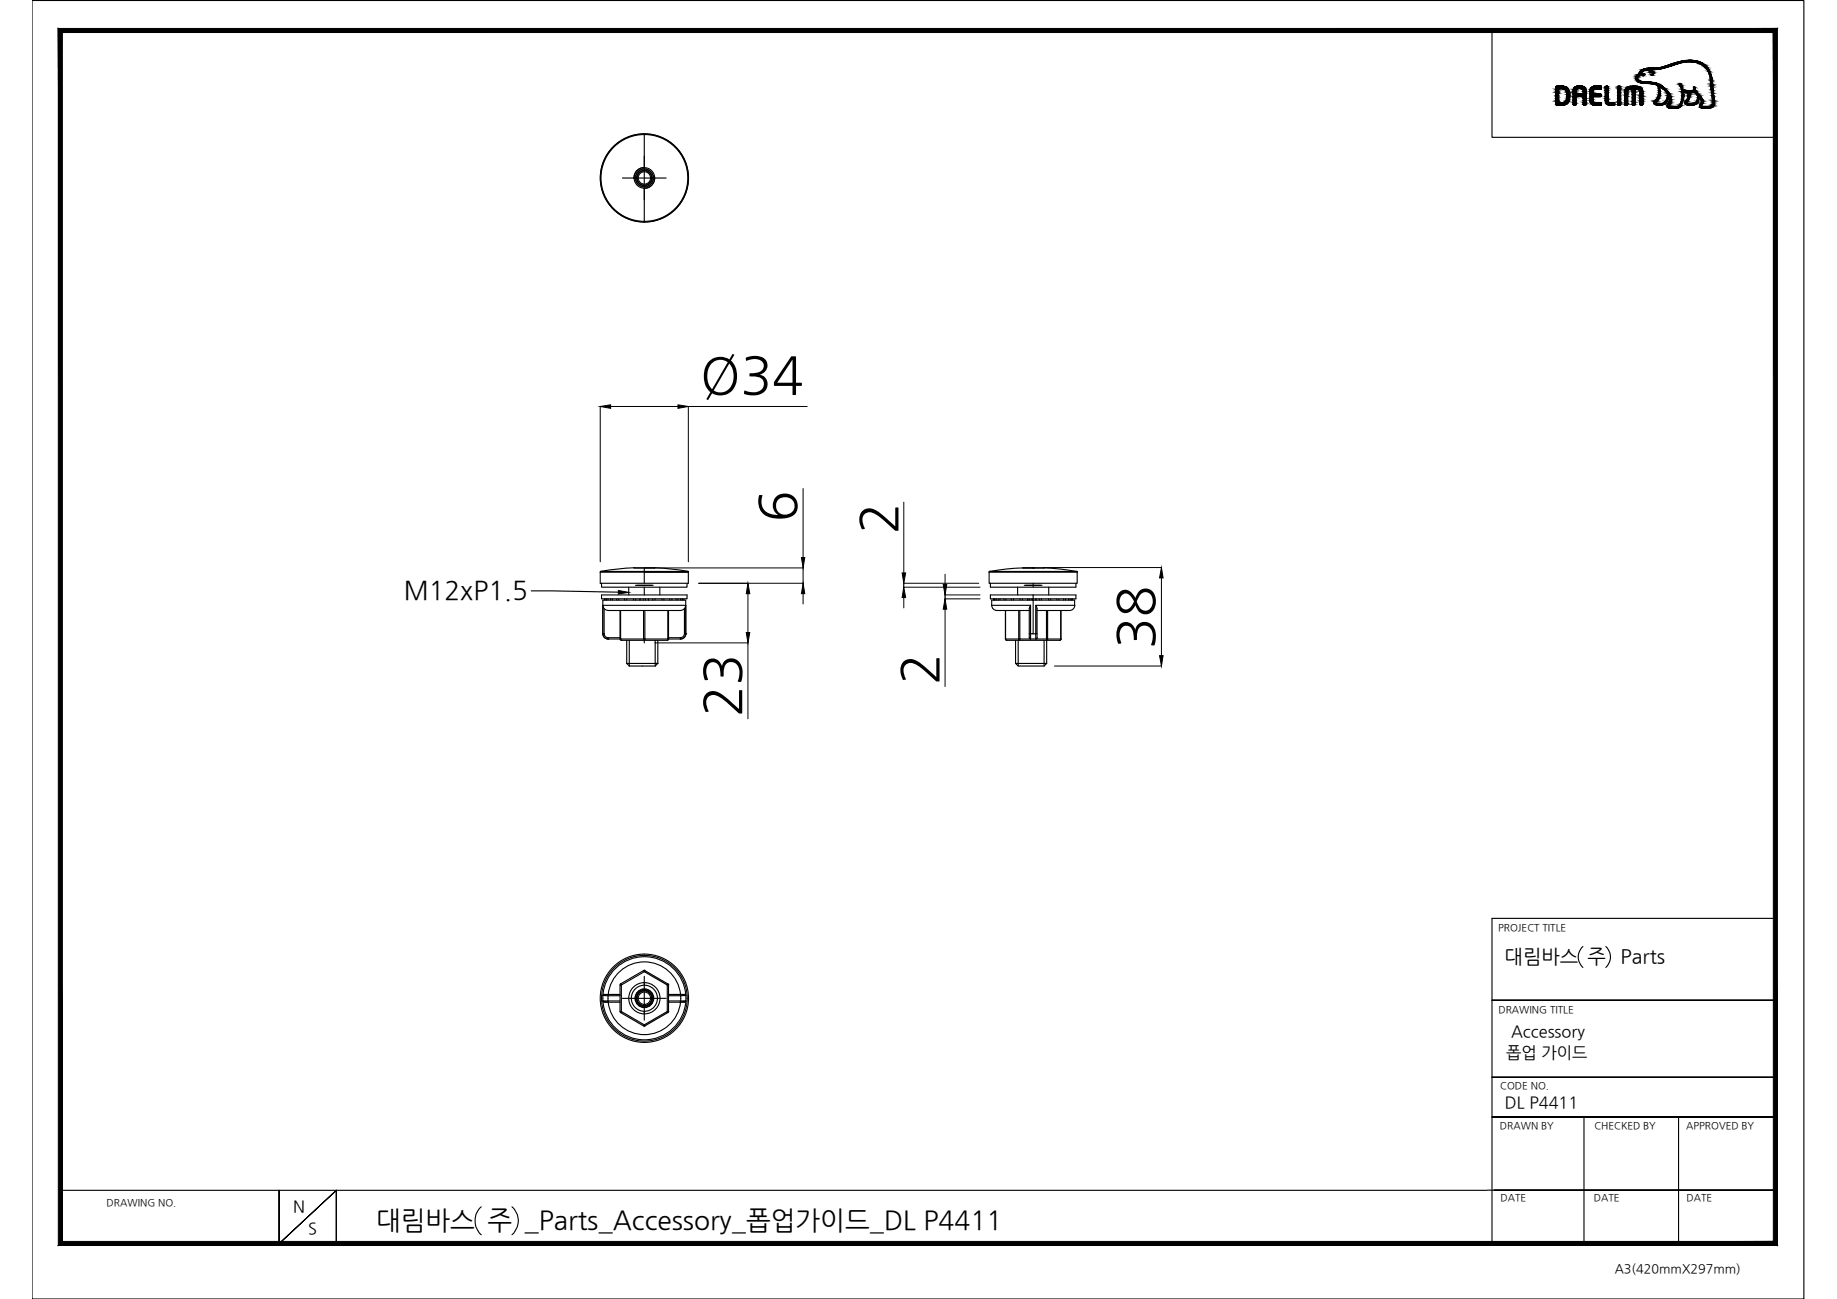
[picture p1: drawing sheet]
<svg xmlns="http://www.w3.org/2000/svg" width="420mm" height="297mm" viewBox="0 0 420 297" stroke-linecap="round" stroke-linejoin="round" font-family="sans-serif">
<defs><g id="words">
<g font-size="11.9">
<text x="160.1" y="89.8">Ø34</text>
<text x="181.8" y="119.4" transform="rotate(-90 181.8 119.4)">6</text>
<text x="204.9" y="122.1" transform="rotate(-90 204.9 122.1)">2</text>
<text x="263.7" y="148.4" transform="rotate(-90 263.7 148.4)">38</text>
<text x="214.3" y="156.6" transform="rotate(-90 214.3 156.6)">2</text>
<text x="169.2" y="163.9" transform="rotate(-90 169.2 163.9)">23</text>
</g>
<text font-size="6" x="86" y="281">대림바스 주 _Parts_Accessory_폽업가이드_DL P4411</text>
<text font-size="5.9" x="92.3" y="137">M12xP1.5</text>
<g font-size="4.5">
<text x="344.1" y="220.2">대림바스 주</text>
<text x="370.7" y="220.2">Parts</text>
</g>
<g font-size="3.7">
<text x="345.6" y="237.2">Accessory</text>
<text x="344.5" y="241.9">폽업 가이드</text>
<text x="344.2" y="253.3">DL P4411</text>
<text x="67.1" y="277.1">N</text>
<text x="70.5" y="282.2">S</text>
</g>
<text font-size="2.9" x="369.3" y="291.1">A3(420mmX297mm)</text>
<g font-size="2.3">
<text x="342.6" y="212.8">PROJECT TITLE</text>
<text x="342.7" y="231.6">DRAWING TITLE</text>
<text x="343.2" y="249">CODE NO.</text>
<text x="343.1" y="258.3">DRAWN BY</text>
<text x="364.7" y="258.2">CHECKED BY</text>
<text x="385.7" y="258.3">APPROVED BY</text>
<text x="24.4" y="275.9">DRAWING NO.</text>
<text x="343.2" y="274.7">DATE</text>
<text x="364.5" y="274.7">DATE</text>
<text x="385.7" y="274.7">DATE</text>
</g>
</g></defs>
<!-- layer: 0 -->
<g fill="#000" stroke="#000" stroke-width=".23">
<path d="M137.3 92.9l2.4-.3v.8zM155.1 92.6l2.3 .3-2.3 .5zM141.4 135l2.4 .5-2.4 .3zM171.1 133.4l.4 2.3h-.8zM183.7 133.4l.4 2.3h-.8zM183.3 127.5h.8l-.4 2.4zM206.7 134.3l.4 2.3h-.8zM206.3 131h.8l-.4 2.4zM215.7 133.7h.8l-.3 2.3zM216.2 136.9l.3 2.4h-.8zM265.6 129.8l.4 2.4h-.8zM170.7 144.6h.8l-.4 2.4z"/>
<path d="M265.2 149.9h.8l-.4 2.4z"/>
<path d="M13.3 284.8l392.3-.9h-391.3zM13.3 284.8l392.3-.9 .9 .9zM405.6 7.4v276.5l.9 .9zM405.6 7.4l.9-.9v278.3zM14.3 7.4h391.3l.9-.9zM13.3 6.5h393.2l-392.2 .9zM13.3 6.5l1 277.4v-276.5zM13.3 6.5l1 277.4-1 .9z"/>
</g>
<g fill="none" stroke="#000" stroke-width=".25">
<path d="M7.3 .1h405.3v296.9h-405.3zM341.2 7v24.4h64.9M147.4 30.6v7.7a2.43 2.43 0 0 0-2.5 2.4M147.4 35.7v15.1M147.4 39a1.71 1.71 0 0 0-1.7 1.7 1.71 1.71 0 0 0 1.7 1.7M147.4 39a1.71 1.71 0 0 1 1.7 1.7M147.4 39a1.71 1.71 0 0 1 1.7 1.7 1.71 1.71 0 0 1-1.7 1.7M380.1 24h.1M142.4 40.7h10M149.1 40.7a1.71 1.71 0 0 1-1.7 1.7M149.4 40.7h.3M149.7 40.7a2.35 2.35 0 0 1-2.3 2.4"/>
<path d="M121.5 135.1l19.9 .3M137.3 130.8h10.1v2.6M137.3 130.7v.1M137.4 130.7h10h-10.1M137.6 133.4v.9h19.5v-.9M137.6 136h19.5v.9h-19.5zM137.9 138.4a1.28 1.28 0 0 0 1.2 1.2h16.5l.9-.4M138.2 139.2v5.7M138.3 136.9v.3M138.6 136.9v.3M138.7 136.9v.3M139.1 136.9v.3"/>
<path d="M139.7 136.9v.3M140.1 136.9v.3M141.1 136.9v.3M141.5 136.9v.3M141.8 139.6v6.5h.1M141.9 139.6v6.5h5.3v-6.5M142.8 136.9v.3M143.3 136.9v.3M143.8 134.3v1.7M144.9 136.9v.3M145 129.8l-4.2 .4-3.5 .5M145 129.9h4.7z"/>
<path d="M145 129.8h.1M145.1 129.8h-.1M145.3 133.8h4.1M145.4 136.9v.3M146.4 136.9v.3M147.1 136.9v.3M147.4 134.3v1.7M147.5 139.6v6.5h-.3M147.6 136.9v.3M148.3 136.9v.3M149.3 136.9v.3M149.7 129.8h.1"/>
<path d="M149.7 129.9h-2.3v.8h9.9M149.8 129.8l3.3 .3 4.2 .5M149.8 136.9v.3M150.9 134.3v1.7M151.4 136.9v.3M151.8 136.9v.3M152.7 139.6v6.5h-5.2M152.9 139.6v6.5h-.2M153.2 136.9v.3M153.7 136.9v.3M154.6 136.9v.3M155.1 136.9v.3"/>
<path d="M155.7 136.9v.3M156 136.9v.3M156.1 136.9v.3M156.4 136.9v.3M156.5 139.2v5.7M156.8 138.4l-.3 .8M157.3 130.6l.1 .1M157.4 130.7h-10v.1h10v2.6h-20.1v-2.6M157.4 130.7l.1 .1M226.2 130.8h20.2v2.6h-20.2zM226.3 130.7h20M226.3 130.7l-.1 .1"/>
<path d="M226.4 130.7h19.9M226.4 130.6l-.1 .1M226.5 133.4v.9h19.6v-.9M226.8 137.2h9.5v7.7h-.6v-6.5h-8.9zM226.8 138.4a1.21 1.21 0 0 0 1.2 1.2h7.4M227.2 136.9v.3M227.5 136.9v.3M227.8 136.9v.3M228.3 136.9v.3M228.7 136.9v.3M229.6 136.9v.3M230 139.6v6.5"/>
<path d="M230.1 136.9v.3M231.3 136.9v.3M231.8 136.9v.3M232.7 134.3v1.7M233 139.6v6.5M233.3 139.6v6.5h2.4M233.3 136.9v.3M233.8 136.9v.3M234 129.9h4.6zM234.3 133.8h4M235 136.9v.3M235.1 136.9v.3"/>
<path d="M235.5 136.9v.3M235.7 138.4l-.3 .8v5.7h.3v1.2M236 136.9v.3M236.3 136.9v.3M236.3 129.9h.1M236.3 137.2h9.5v1.2h-8.9v6.5h.3v-5.7l-.3-.8M236.3 136h9.8v.9h-19.6v-.9h9.8v.9M236.3 129.9h-.5a44.9 44.9 0 0 0-9.4 .8M236.3 133.4v.9M236.9 136.9v.3M237.7 136.9v.3M238.2 136.9v.3"/>
<path d="M238.6 129.9h.1M238.6 129.9l3.9 .2 3.8 .6M238.7 129.8h.1M239.4 139.6v6.8l.2-.3M239.6 139.6v6.5h-2.7M239.8 136.9v.3M239.9 134.3v1.7M240.3 136.9v.3M241.7 136.9v.3M242.2 136.9v.3M242.6 139.6v6.5h-3M242.7 139.6v6.5"/>
<path d="M243.3 136.9v.3M243.7 136.9v.3M244.4 136.9v.3M244.8 136.9v.3M245 136.9v.3M245.3 136.9v.3M245.8 138.4a1.21 1.21 0 0 1-1.2 1.2h-7.4M246.3 130.6l.1 .2M137.9 144.9h.1M137.9 144.9v-6.5h18.9v6.5M137.9 144.9v-7.7h18.9v7.7M137.9 144.9a1.21 1.21 0 0 0 1.2 1.2"/>
<path d="M137.9 144.9a1.16 1.16 0 0 0 1.2 1.2M137.9 144.9h.3M138.2 144.9a.87 .87 0 0 0 .9 .9M139.1 146.1h.1M139.1 145.8h2.7M139.1 145.8v.3M142 146.1l.1 .3-.3-.3h-2.7M142.1 146.4h10.5M143.3 146.4v5.3h7.2h-.6M143.3 151.7l.6 .6M143.9 152.3h6M143.9 146.4v5.9"/>
<path d="M147.2 146.1l.2 .3 .1-.3M147.4 146.4v.6M149.9 146.4v5.9M150.5 146.4v5.3l-.6 .6M152.8 146.1l-.2 .3M152.9 146.1h2.8M152.9 145.8h2.7M153 146.1l-.4 .3M155.6 145.8v.3M156.5 144.9a.94 .94 0 0 1-.9 .9M156.5 144.9h.3M156.8 144.9h.1"/>
<path d="M156.8 144.9a1.23 1.23 0 0 1-1.2 1.2M156.9 144.9a1.21 1.21 0 0 1-1.2 1.2M230 146.1l.3 .3M230 146.1h3M230.3 146.4h12.1M232.3 151.7l.6 .6h5.9l.6-.6M232.3 146.4v5.3M232.3 151.7h7.1M232.9 146.4v5.9M233 146.1h.3v.3M233 146.1l.3 .3M235.4 144.9v.9l.3 .3"/>
<path d="M235.5 145.9l.1 .1M235.5 146l.2 .1M235.7 146.1h1.2M236.3 144.9h.6v1.2M237.1 146l-.2 .1M237.2 145.9l-.2 .1M237.2 144.9v.8M237.2 145.8l-.3 .3M238.8 146.4v5.9M239.4 146.4v5.3M242.6 146.1h.1M242.7 146.1l-.3 .3"/>
<path d="M362 216.4a3.2 3.2 0 0 0 0 4.8M367.3 216.4a3.2 3.2 0 0 1 0 4.8M406.1 210h-64.9v74.7M137.9 228.9l.3 .3h.9M137.9 227.7a9.5 9.5 0 0 1 14.4-7.6 9.5 9.5 0 0 1 0 16.3 9.5 9.5 0 0 1-14.4-7.5M137.9 227.7v1.2M137.9 228.9l1.2 .2M137.9 227.7h1.2M137.9 228.9h1.2M138.2 227.4h.9M138.2 227.4l-.3 .3M139.1 228.9v.3h2.7"/>
<path d="M139.1 228.9h2.7M139.1 227.7h2.7M139.1 227.7v1.2M141.8 227.4h-2.7v.3M141.8 231.3l.2 .2M141.9 225l.2 .2v6.1h-.3v-6.1h.3l5.3-3 .1-.3 5.2 3.1-.1 .2-5.2-3-.2-.3zM142 224.9l-.2 .3M142.1 231.3l5.3 3-.2 .3-5.3-3.1zM142.4 228.3h10M147.2 234.6h.3M147.2 221.9h.3M147.4 234.3l5.2-3 .1 .2-5.2 3.1z"/>
<path d="M147.4 223.3v10M152.6 225.2h.3v6.1h-.3zM152.8 224.9l.2 .3M152.9 227.4h2.7v.3M152.9 228.9h2.7M152.9 227.7h2.7M153 231.3l-.2 .2M155.6 228.9v.3h-2.7M155.6 228.9h1.2l-1.2 .2M155.6 227.4l1.2 .3h-1.2M155.6 227.4h.9M155.7 227.4a8.3 8.3 0 0 0-8.3-7.5 8.3 8.3 0 0 0-8.3 7.5l-1.2 .3"/>
<path d="M155.7 227.7v1.2M156.6 227.4l.3 .3M156.9 228.9l-.4 .3h-.8a8.3 8.3 0 0 1-8.3 7.4 8.3 8.3 0 0 1-8.3-7.4M341.2 228.7h64.9h-64.9M341.2 255.4h64.9h-64.9M341.2 246.3h64.9h-64.9M362.3 255.4v28.9M383.9 255.4v28.9M13.8 272.2h326.3M63.8 272.2v12.2l13.1-12.2-13.1 12.2zM110.1 276a4.3 4.3 0 0 0 0 6.3M117.1 276a4.2 4.2 0 0 1 0 6.3"/>
<path d="M340.2 272.1h65.9h-64.3M76.9 284.4v-12.2v12.2M350.5 284.3h55.6"/>
<circle cx="147.4" cy="40.7" r="10.1"/>
<circle cx="147.4" cy="40.7" r="9.9"/>
<circle cx="147.4" cy="40.7" r="2.05"/>
<circle cx="147.4" cy="40.7" r="2.35"/>
<circle cx="147.4" cy="40.7" r="1.71"/>
<circle cx="147.4" cy="40.7" r="1.42"/>
<circle cx="147.4" cy="228.3" r="10.1"/>
<circle cx="147.4" cy="228.3" r="2.05"/>
<circle cx="147.4" cy="228.3" r="1.71"/>
<circle cx="147.4" cy="228.3" r="2.14"/>
<circle cx="147.4" cy="228.3" r="1.84"/>
<circle cx="147.4" cy="228.3" r="1.42"/>
<circle cx="147.4" cy="228.3" r="2.98"/>
<circle cx="147.4" cy="228.3" r="3.6"/>
<circle cx="147.4" cy="228.3" r="9.8"/>
</g>
<g fill="none" stroke="#000" stroke-width=".23">
<path d="M137.3 92.9v35.6M139.7 92.9h15.4M184.6 92.9h-27.2v35.6M183.7 111.7v15.8M206.7 114.8v16.2M149.7 129.9h34v3.5h-23.9M171.1 135.7v8.9M183.7 135.7v2.4M206.7 136.6v2.4M216.2 131.3v2.4M216.2 139.3v17.7M223.9 133.4h-17.2v.9h17.5"/>
<path d="M224.2 136h-8v.9h8M238.7 129.8h26.9M265.6 132.2v17.7M149.7 147h21.4v17.4M241.2 152.3h24.4"/>
</g>
<g fill="#000" stroke="#000" stroke-width=".23">
<path d="M356.5 19.7h.9zM361.1 19.7h.4zM364.9 19.7h.4zM373.3 19.7h.8zM374.9 16.7h.4zM375.1 16.4h.5zM375.6 19h3.2zM375.8 19h3.1zM375.7 16.9h.3zM376.3 19.1h2.7zM377.2 15.6h3.4zM377.3 16.6h.2z"/>
<path d="M377.7 15.6h2.9zM377.8 15.6h2.9zM377.7 16.2h.2zM377.9 15.6h2.8zM378.3 15.6h2.4zM382.1 14.7h1.2zM385.3 13.9h2.4zM386.2 13.8h.8zM387.4 20h.3zM355.9 23.9h2.1zM356.3 24h1.3zM364.2 23.9h2.1z"/>
<path d="M365 24.1h.2zM365.2 20.3h1zM368.1 24.1h.8zM375.2 24h.5zM381.5 23.9h.4zM386.5 21.1h1.7zM387.1 21.2h.5zM387.4 20.8h.5zM387.7 21.2h.5zM388 21.6h.5z"/>
<path d="M356.5 19.7h1.1zM356.3 19.7h1.3z"/>
<path d="M356.3 19.7h1.3zM356.2 19.7h1.4z"/>
<path d="M356.2 19.7h1.5zM356 19.7h1.7z"/>
<path d="M356 19.7l2 .1zM356 19.7l2 .1h-2.1z"/>
<path d="M355.9 19.8h2.1zM355.9 19.8h2.1z"/>
<path d="M355.9 19.8l2.4 .1zM355.9 19.8l2.4 .1h-2.5z"/>
<path d="M355.8 19.9l2.5 .1zM355.8 19.9l2.5 .1z"/>
<path d="M355.8 20h2.6zM355.8 20h2.6z"/>
<path d="M361.1 19.7h.4zM361.1 19.7h.4zM361 19.7h.5z"/>
<path d="M361 19.7h.7zM360.9 19.7h.8z"/>
<path d="M360.9 19.7h.8zM360.8 19.7h.9z"/>
<path d="M360.8 19.7h1.1zM360.6 19.7h1.3z"/>
<path d="M360.6 19.7h1.4zM360.6 19.7h1.4z"/>
<path d="M360.6 19.7l1.6 .1zM360.4 19.8h1.8z"/>
<path d="M360.4 19.8h1.8zM360.4 19.8h1.8z"/>
<path d="M360.4 19.8l2 .1zM360.2 19.9h2.2z"/>
<path d="M360.2 19.9h2.2zM360.2 19.9h2.2z"/>
<path d="M360.2 19.9l2.3 .1zM360.1 20h2.4z"/>
<path d="M364.9 19.7h.9zM364.8 19.7h1z"/>
<path d="M364.8 19.7h1.3zM364.6 19.7h1.5z"/>
<path d="M364.6 19.7h1.5zM364.5 19.7h1.6z"/>
<path d="M364.5 19.7h1.7zM364.5 19.7h1.7z"/>
<path d="M364.5 19.7h1.8zM364.5 19.7h1.8z"/>
<path d="M364.5 19.7l1.8 .1zM364.5 19.7l1.8 .1z"/>
<path d="M364.4 19.8h1.9zM364.2 19.8h2.1z"/>
<path d="M364.2 19.8h2.1zM364.2 19.8h2.1z"/>
<path d="M364.2 19.8l2.1 .2v-.2zM364 20l.2-.2 2.1 .2z"/>
<path d="M364 20l2.3 .1v-.1zM364 20l2.3 .1h-2.4z"/>
<path d="M367.4 19.7h.3zM367.3 19.7h.4z"/>
<path d="M367.3 19.7l.4 .1zM367.2 19.8h.5z"/>
<path d="M367.2 19.8h.6zM367.2 19.8h.6z"/>
<path d="M367.2 19.8h.6zM367.2 19.8h.6z"/>
<path d="M367.2 19.8l.6 .1zM367.2 19.8l.6 .1zM367.2 19.9h.6zM367.2 19.9h.6z"/>
<path d="M367.2 19.9l.6 .1zM367.2 19.9l.6 .1z"/>
<path d="M370.2 19.7l.4 .1zM370 19.8h.6z"/>
<path d="M370 19.8h.6zM370 19.8h.6z"/>
<path d="M370 19.8l.7 .1-.1-.1zM370 19.8l.7 .1h-.7z"/>
<path d="M370 19.9l.7 .1zM370 19.9l.7 .1z"/>
<path d="M370 20l.7 .1zM370 20l.7 .1z"/>
<path d="M373.3 19.7l1.2 .1zM372.8 19.8h1.7z"/>
<path d="M372.8 19.8h1.8zM372.7 19.8h1.9z"/>
<path d="M374.1 17.9h.4zM374.1 17.9h.4z"/>
<path d="M374.1 17.9l.4 .1v-.1zM374.1 17.9l.4 .1h-.4z"/>
<path d="M374.1 18l.5 .1zM374.1 18l.5 .1z"/>
<path d="M374.2 17.7l.3 .2 .1-.2zM374.2 17.7l.3 .2h-.4z"/>
<path d="M374.2 18.1h.4zM374.2 18.1h.4z"/>
<path d="M374.2 18.1l.5 .2-.1-.2zM374.2 18.1l.5 .2h-.5z"/>
<path d="M374.2 17.6h.4zM374.2 17.6l.4 .1z"/>
<path d="M372.7 19.8h2.3zM372.3 19.8h2.7z"/>
<path d="M374.3 17.6h.4zM374.2 17.6h.4z"/>
<path d="M374.2 18.3h.5zM374.2 18.3h.5z"/>
<path d="M374.3 18.3l.6 .1zM374.3 18.3l.6 .1z"/>
<path d="M374.3 17.4l.4 .2 .1-.2zM374.3 17.4l.4 .2h-.4z"/>
<path d="M374.4 17.3l.4 .1 .1-.1zM374.4 17.3l.4 .1h-.5z"/>
<path d="M374.4 18.4h.5zM374.4 18.4h.5z"/>
<path d="M374.4 17.3h.5zM374.4 17.3h.5z"/>
<path d="M374.4 18.4l.8 .2zM374.4 18.4l.8 .2z"/>
<path d="M372.3 19.8l2.8 .1zM372.3 19.8l2.8 .1z"/>
<path d="M374.6 17.1l.3 .2 .1-.2zM374.6 17.1l.3 .2h-.5z"/>
<path d="M374.7 17h.4zM374.7 17h.4z"/>
<path d="M374.6 17h.5zM374.6 17l.4 .1h-.4z"/>
<path d="M372.3 19.9l3.1 .2-.3-.2zM372 20.1l.3-.2 3.1 .2z"/>
<path d="M374.7 17h.5zM374.7 17h.4zM374.7 17h.4zM374.7 17h.4z"/>
<path d="M374.8 16.9h.4zM374.8 16.9h.4z"/>
<path d="M374.8 16.9h.4zM374.8 16.9l.4 .1zM374.7 17h.5zM374.7 17h.5zM374.7 17h.5zM374.7 17h.5zM374.7 17h.5zM374.7 17h.5z"/>
<path d="M374.8 16.8h.4zM374.8 16.8h.4zM374.8 16.8h.4zM374.8 16.8h.4z"/>
<path d="M374.8 16.8h.4zM374.8 16.8l.4 .1z"/>
<path d="M374.5 18.6h.7zM374.5 18.6h.7z"/>
<path d="M374.5 18.6h1zM374.5 18.6h1z"/>
<path d="M374.9 16.7h.4zM374.9 16.7l.3 .1zM374.8 16.8h.4zM374.8 16.8h.4zM374.8 16.8h.4zM374.8 16.8h.4z"/>
<path d="M374.9 16.7h.4zM374.9 16.7h.4z"/>
<path d="M374.6 18.6l1 .1zM374.6 18.6l1 .1z"/>
<path d="M374.6 18.7h1zM374.6 18.7h1z"/>
<path d="M375.1 16.4l.2 .3 .3-.3zM375.1 16.4l.2 .3h-.4zM374.9 16.7h.4z"/>
<path d="M374.6 18.7h1.1zM374.6 18.7h1.1z"/>
<path d="M374.6 18.7h1.2zM374.6 18.7h1.2z"/>
<path d="M374.6 18.7h1.4zM374.6 18.7h1.4z"/>
<path d="M375.7 17.3h.2zM375.7 17.3h.1z"/>
<path d="M374.6 18.7h1.5zM374.6 18.7h1.5z"/>
<path d="M375.3 16.2h.7zM375.3 16.2h.7z"/>
<path d="M375.3 16.2l.3 .2 .4-.2zM375.1 16.4l.2-.2 .3 .2zM375.1 16.4h.5z"/>
<path d="M375.6 17.2h.4zM375.6 17.2l.3 .1zM375.7 17.3h.2zM375.7 17.3h.2z"/>
<path d="M375.7 16.9h.4zM375.6 16.9h.5z"/>
<path d="M375.6 17.2h.4zM375.6 17.2h.4z"/>
<path d="M375.6 16.9l.5 .1zM375.6 16.9l.5 .1z"/>
<path d="M375.6 17h.6zM375.6 17h.6zM375.6 17h.6zM375.6 17h.6zM375.6 17h.6zM375.6 17h.6z"/>
<path d="M375.6 17.1h.5zM375.6 17.1l.4 .1z"/>
<path d="M375.5 17h.7zM375.5 17h.7zM375.5 17h.7zM375.5 17h.7z"/>
<path d="M375.5 17h.7zM375.5 17l.6 .1zM375.6 17.1h.5zM375.6 17.1h.5z"/>
<path d="M375.6 17h.6zM375.6 17h.6z"/>
<path d="M375.6 17h.6zM375.6 17h.6z"/>
<path d="M374.7 18.7h1.6zM374.7 18.7h1.6zM374.7 18.7h1.6zM374.7 18.7h1.6z"/>
<path d="M374.7 18.7h1.6zM374.7 18.7h1.6z"/>
<path d="M374.7 18.7h1.7zM374.7 18.7h1.7z"/>
<path d="M374.7 18.7h1.8zM374.7 18.7h1.8z"/>
<path d="M374.7 18.7h2.2zM374.7 18.7h2.2z"/>
<path d="M375.5 16l.5 .2 .5-.2zM375.3 16.2l.2-.2 .5 .2z"/>
<path d="M375.6 16h1.1zM375.6 16h.9z"/>
<path d="M374.8 18.7l2.9 .1zM374.8 18.7l2.9 .1z"/>
<path d="M375.7 15.9h1.4zM375.6 16h1.1z"/>
<path d="M375.7 15.9h1.5zM375.7 15.9h1.5zM375.7 15.9h1.5zM375.7 15.9h1.6z"/>
<path d="M375.7 15.9h1.5zM375.7 15.9h1.4z"/>
<path d="M375.7 15.9h1.6zM375.7 15.9h1.9z"/>
<path d="M377.4 16.6h.1zM377.3 16.6h.2z"/>
<path d="M375.7 15.9h1.9zM375.7 15.9h2z"/>
<path d="M377.3 16.5h.3zM377.3 16.5h.4z"/>
<path d="M377.3 16.5l.2 .1 .1-.1zM377.3 16.5l.2 .1zM377.3 16.6h.2zM377.3 16.6h.2z"/>
<path d="M377.4 16.5h.3zM377.3 16.5h.4z"/>
<path d="M375.7 15.9h2zM375.7 15.9h2.1z"/>
<path d="M377.7 17.2h.2zM377.7 17.2h.2z"/>
<path d="M374.9 18.8h2.9zM374.9 18.8h2.9z"/>
<path d="M374.9 18.8l3.3 .1zM374.9 18.8l3.3 .1z"/>
<path d="M377.4 16.4h.4zM377.4 16.4l.3 .1z"/>
<path d="M377.7 16.2h.3zM377.7 16.2h.3z"/>
<path d="M377.7 17.2h.3zM377.7 17.2h.2zM377.7 17.2h.2z"/>
<path d="M377.7 16.2l.4 .1zM377.5 16.3h.6z"/>
<path d="M377.7 17.1h.3zM377.7 17.1l.3 .1z"/>
<path d="M377.8 17h.2zM377.8 17l.2 .1h-.3z"/>
<path d="M377.5 16.3h.6zM377.5 16.3h.6z"/>
<path d="M377.8 17h.3zM377.8 17h.2z"/>
<path d="M377.5 16.3l.6 .1zM377.5 16.3l.6 .1z"/>
<path d="M377.5 16.4h.7zM377.4 16.4h.8z"/>
<path d="M375 18.9h3.2zM375 18.9h3.2z"/>
<path d="M377.8 16.4l.4 .1zM377.8 16.4l.4 .1z"/>
<path d="M378 16.8l.1 .2 .1-.2zM378 16.8l.1 .2h-.3z"/>
<path d="M377.9 16.5h.3zM377.9 16.5h.3z"/>
<path d="M377.9 16.5h.3zM377.9 16.5h.3z"/>
<path d="M377.9 16.5l.3 .1zM377.9 16.5l.3 .1z"/>
<path d="M378 16.7l.2 .1zM378 16.7l.2 .1z"/>
<path d="M378 16.8h.2zM378 16.8h.2z"/>
<path d="M378 16.6h.2zM378 16.6h.2z"/>
<path d="M378 16.6h.2zM378 16.6l.2 .1z"/>
<path d="M375 18.9h3.3zM375 18.9h3.3z"/>
<path d="M375 18.9h3.4zM375 18.9h3.4z"/>
<path d="M375.1 18.9l3.5 .1zM375.1 18.9l3.5 .1z"/>
<path d="M375.7 15.9h2.9zM375.7 15.9h2.1z"/>
<path d="M375.3 19h3.5zM375.3 19h3.5zM375.5 19h3.3zM375.5 19h3.3z"/>
<path d="M375.5 19h3.3zM375.5 19h3.3zM375.6 19h3.2z"/>
<path d="M375.7 19h3.2zM375.7 19h3.2zM375.8 19h3.1z"/>
<path d="M376 19h2.9zM376 19h2.9z"/>
<path d="M376.2 19h2.7zM376.2 19h2.7z"/>
<path d="M376.3 19h2.7zM376.3 19h2.7z"/>
<path d="M376.3 19l2.7 .1zM376.3 19l2.7 .1zM376.3 19.1h2.7z"/>
<path d="M376.3 19.1h2.8zM376.3 19.1h2.8z"/>
<path d="M377.4 19.1l1.9 .1zM377.4 19.1l1.9 .1z"/>
<path d="M379.2 19.6h.3zM379.2 19.6h.3z"/>
<path d="M378 19.2h1.3zM378 19.2h1.3z"/>
<path d="M378.2 19.2h1.2zM378.2 19.2h1.2z"/>
<path d="M378.3 19.2l1.3 .1zM378.3 19.2l1.3 .1z"/>
<path d="M375.8 15.9h3.6zM375.7 15.9h2.9z"/>
<path d="M379.5 19.6h.6zM379.5 19.6h.6z"/>
<path d="M379.2 19.6l.3 .1zM379.2 19.6l.3 .1zM379.2 19.7h.3zM379.2 19.7h.3zM379.2 19.7h.3zM379.2 19.7h.3zM379.2 19.7h.3zM379.2 19.7h.3z"/>
<path d="M375.9 15.8h3.6zM375.9 15.8l3.5 .1z"/>
<path d="M379.5 19.7h.6zM379.5 19.7h.6zM379.5 19.7h.6zM379.5 19.7h.6z"/>
<path d="M379.2 19.7l.3 .1v-.1zM379.2 19.7l.3 .1h-.3z"/>
<path d="M379.2 19.8h.3zM379.2 19.8h.3z"/>
<path d="M379.3 19.8l.3 .5-.1-.5zM379.3 19.8l.3 .5h-.3z"/>
<path d="M378.6 19.3l1 .1zM378.6 19.3l1 .1z"/>
<path d="M378.8 19.4l1 .1zM378.8 19.4l1 .1z"/>
<path d="M379.1 19.5h.8zM379.1 19.5h.8z"/>
<path d="M376 15.8h3.9zM375.9 15.8h3.6z"/>
<path d="M379.2 19.5l.8 .1zM379.2 19.5l.8 .1z"/>
<path d="M379.2 19.6h.9zM379.2 19.6h.9z"/>
<path d="M379.5 19.6l.6 .1zM379.5 19.6l.6 .1z"/>
<path d="M376.2 15.7h3.9zM376 15.8h3.9z"/>
<path d="M379.5 19.7h.7zM379.5 19.7h.7z"/>
<path d="M379.6 19.7l.6 .1zM379.6 19.7l.6 .1z"/>
<path d="M379.6 19.8h.7zM379.6 19.8h.7z"/>
<path d="M379.7 19.8l.7 .1zM379.7 19.8l.7 .1z"/>
<path d="M376.5 15.6h3.9zM376.2 15.7h3.9z"/>
<path d="M376.6 15.6h3.8zM376.5 15.6h3.9z"/>
<path d="M379.9 19.9l.8 .2-.3-.2zM379.9 19.9l.8 .2h-.5z"/>
<path d="M377 15.6h3.6zM376.6 15.6h3.8z"/>
<path d="M377.3 15.6h3.3zM377.2 15.6h3.4zM377.2 15.6h3.4zM377.2 15.6h3.4z"/>
<path d="M377.2 15.6h3.4zM377.2 15.6h3.4zM377.1 15.6h3.5z"/>
<path d="M377.1 15.6h3.5zM377 15.6h3.6z"/>
<path d="M378 15.6h2.7zM377.9 15.6h2.8zM377.9 15.6h2.8z"/>
<path d="M377.9 15.6h2.8zM377.8 15.6h2.9zM377.8 15.6h2.9z"/>
<path d="M377.8 15.6h2.9zM377.7 15.6h2.9zM377.3 15.6h3.3z"/>
<path d="M379.3 15.5h1.5zM378.3 15.6h2.4zM378 15.6h2.7z"/>
<path d="M379.7 15.4h1.4zM379.3 15.5h1.5z"/>
<path d="M380.1 15.4h1.3zM379.7 15.4h1.4z"/>
<path d="M380.4 15.3h1.2zM380.1 15.4h1.3z"/>
<path d="M380.7 15.2h1.2zM380.4 15.3h1.2z"/>
<path d="M381 15.1h1.1zM380.7 15.2h1.2z"/>
<path d="M381.1 15.1h1.1zM381 15.1h1.2zM381 15.1h1.2zM381 15.1h1.2z"/>
<path d="M381 15.1h1.2zM381 15.1h1.1z"/>
<path d="M381.4 15h1.1zM381.1 15.1h1.1zM381.1 15.1h1.1zM381.1 15.1h1.1z"/>
<path d="M381.6 14.9h1.1zM381.4 15h1.1z"/>
<path d="M381.9 14.8h1.1zM381.6 14.9h1.1z"/>
<path d="M382 14.8h1.1zM381.9 14.8h1.1z"/>
<path d="M382 14.8h1.2zM382 14.8h1.1z"/>
<path d="M382.1 14.7h1.1zM382.1 14.7h1.1zM382.1 14.7h1.1zM382.1 14.7h1.1zM382.1 14.7h1.1zM382.1 14.7h1.1zM382.1 14.7h1.1zM382.1 14.7h1.2z"/>
<path d="M382.1 14.7h1.1zM382 14.8h1.2z"/>
<path d="M382.3 14.7h1.2zM382.1 14.7h1.2zM382.1 14.7h1.2z"/>
<path d="M384.1 19.2h.3zM384.1 19.2h.3z"/>
<path d="M384.2 19.4h.3zM384.2 19.4h.3z"/>
<path d="M383 14.4l.5 .3 .8-.3zM382.3 14.7l.7-.3 .5 .3z"/>
<path d="M384.2 19.1h.1zM384.2 19.1h.1z"/>
<path d="M383 14.4h1.3zM383 14.4h1.3z"/>
<path d="M384.2 19.1l.2 .1zM384.2 19.1l.2 .1z"/>
<path d="M384.1 19.2h.3zM384.1 19.2h.3z"/>
<path d="M384.1 19.2h.3zM384.1 19.2h.3z"/>
<path d="M384.1 19.2l.4 .1zM384.1 19.2l.4 .1h-.4z"/>
<path d="M384.1 19.3l.4 .1zM384.1 19.3l.4 .1z"/>
<path d="M384.2 19.4l.4 .1zM384.2 19.4l.4 .1z"/>
<path d="M384.2 19.5l.4 .1v-.1zM384.2 19.5l.4 .1h-.3z"/>
<path d="M384.3 19.6l.3 .1zM384.3 19.6l.3 .1z"/>
<path d="M384.3 19.7l.4 .1-.1-.1zM384.3 19.7l.4 .1h-.3z"/>
<path d="M384.4 19.8l.4 .3-.1-.3zM384.4 19.8l.4 .3h-.3z"/>
<path d="M383.5 14.3l.8 .1 .6-.1zM383 14.4l.5-.1 .8 .1z"/>
<path d="M383.5 14.3h1.5zM383.5 14.3h1.4z"/>
<path d="M383.7 14.3h1.5zM383.5 14.3h1.5z"/>
<path d="M383.9 14.2h1.8zM383.7 14.3h1.5z"/>
<path d="M384 14.1h2.8zM383.9 14.2h1.8z"/>
<path d="M386.2 13.8h1.2zM385.5 13.8h1.9z"/>
<path d="M385.5 13.8l2.2 .1zM385.3 13.9h2.4zM385.2 13.9h2.5z"/>
<path d="M387.5 19.9l.2 .1zM387.5 19.9l.2 .1zM387.4 20h.3z"/>
<path d="M387.4 20h.3zM387.4 20h.3z"/>
<path d="M385.2 13.9h2.7zM385.1 13.9h2.8z"/>
<path d="M385.1 13.9h2.8zM384.9 13.9h3z"/>
<path d="M384.9 13.9l3.3 .1zM384.6 14h3.6z"/>
<path d="M384.6 14h3.9zM384.4 14h4.1z"/>
<path d="M384.4 14l4.3 .1zM384 14.1h4.7z"/>
<path d="M386.8 14.1l2 .1zM386.8 14.1l2 .1z"/>
<path d="M387.3 14.2h1.5zM387.3 14.2h1.5z"/>
<path d="M387.4 14.2l1.6 .1zM387.4 14.2l1.6 .1z"/>
<path d="M387.9 14.3h1.3zM387.9 14.3h1.3z"/>
<path d="M388.1 14.3l1.2 .1zM388.1 14.3l1.2 .1z"/>
<path d="M388.5 14.4l1.2 .3-.4-.3zM388.5 14.4l1.2 .3h-.7z"/>
<path d="M389 14.7l.8 .1zM389 14.7l.8 .1z"/>
<path d="M389.1 14.8l1 .2-.3-.2zM389.1 14.8l1 .2h-.6z"/>
<path d="M389.5 15l.9 .3-.3-.3zM389.5 15l.9 .3h-.5z"/>
<path d="M389.9 15.3l.5 .1zM389.9 15.3l.5 .1z"/>
<path d="M390 15.4l.5 .1zM390 15.4l.5 .1z"/>
<path d="M390.1 15.5l.5 .1zM390.1 15.5l.5 .1z"/>
<path d="M390.1 15.6h.6zM390.1 15.6h.6z"/>
<path d="M390.2 15.6h.5zM390.2 15.6h.5z"/>
<path d="M390.2 15.6l.6 .3-.1-.3zM390.2 15.6l.6 .3h-.4z"/>
<path d="M390.4 15.9l.7 .4-.3-.4zM390.4 15.9l.7 .4h-.4z"/>
<path d="M390.7 16.3l.4 .1zM390.7 16.3l.4 .1z"/>
<path d="M390.7 16.4l.6 .6-.2-.6zM390.7 16.4l.6 .6h-.4z"/>
<path d="M391.2 18.4h.4zM391.2 18.4h.4z"/>
<path d="M391.2 18.4h.4zM391.2 18.4h.4zM391.2 18.4h.4zM391.2 18.4h.4z"/>
<path d="M390.9 17l.5 .1zM390.9 17l.5 .1z"/>
<path d="M391.3 19.2h.4zM391.3 19.2h.4z"/>
<path d="M391.3 19.3h.4zM391.3 19.3h.4z"/>
<path d="M391 17.1l.5 .5-.1-.5zM391 17.1l.5 .5h-.3z"/>
<path d="M391.2 17.6l.4 .4-.1-.4zM391.2 17.6l.4 .4h-.4z"/>
<path d="M391.2 18l.4 .2v-.2zM391.2 18l.4 .2h-.4z"/>
<path d="M391.2 18.2l.4 .2v-.2zM391.2 18.2l.4 .2h-.4zM391.2 18.4h.4zM391.2 18.4h.4zM391.2 18.4h.4zM391.2 18.4h.4z"/>
<path d="M391.2 18.4l.4 .1v-.1zM391.2 18.4l.4 .1z"/>
<path d="M391.3 18.5l.4 .2-.1-.2zM391.3 18.5l.4 .2h-.4zM391.3 18.7h.4zM391.3 18.7h.4z"/>
<path d="M391.3 18.7l.4 .3v-.3zM391.3 18.7l.4 .3h-.4z"/>
<path d="M391.3 19h.4zM391.3 19h.4z"/>
<path d="M391.3 19l.4 .2v-.2zM391.3 19l.4 .2h-.4z"/>
<path d="M391.3 19.2l.4 .1zM391.3 19.2l.4 .1zM391.3 19.3h.4zM391.3 19.3h.4z"/>
<path d="M391.3 19.3h.4zM391.3 19.3h.4z"/>
<path d="M391.3 19.3l.4 .1zM391.3 19.3l.4 .1z"/>
<path d="M391.3 19.4l.4 .1v-.1zM391.3 19.4l.4 .1h-.4z"/>
<path d="M391.3 19.5l.4 .1zM391.3 19.5l.4 .1z"/>
<path d="M391.3 19.6l.4 .2v-.2zM391.3 19.6l.4 .2h-.3z"/>
<path d="M391.4 19.8l.3 .1zM391.4 19.8l.3 .1z"/>
<path d="M391.4 19.9l.4 .3-.1-.3zM391.4 19.9l.4 .3h-.4zM391.4 20.2h.4zM391.4 20.2h.4z"/>
<path d="M355.8 20.3h1.4zM355.8 20.3h1.4z"/>
<path d="M355.8 23.5h1.4zM355.8 23.5h1.4z"/>
<path d="M355.8 23.5h1.4zM355.8 23.5h1.4z"/>
<path d="M356.3 24l1.1 .1zM356.5 24.1h.9z"/>
<path d="M355.8 20.3l.7 .1zM355.8 20.3l.7 .1z"/>
<path d="M355.8 20.4l.7 .2v-.2zM355.8 20.4l.7 .2h-.7z"/>
<path d="M355.8 20.6h.7zM355.8 20.6h.7z"/>
<path d="M355.8 20.6l.7 .3v-.3zM355.8 20.6l.7 .3h-.7z"/>
<path d="M355.8 20.9l.7 .3v-.3zM355.8 20.9l.7 .3h-.7z"/>
<path d="M355.8 21.2l.7 .1v-.1zM355.8 21.2l.7 .1h-.7z"/>
<path d="M355.8 21.3l.7 .6v-.6zM355.8 21.3l.7 .6h-.7z"/>
<path d="M355.8 21.9l.7 .3v-.3zM355.8 21.9l.7 .3h-.7z"/>
<path d="M355.8 22.2l.7 .4v-.4zM355.8 22.2l.7 .4h-.7zM355.8 22.6h.7zM355.8 22.6h.7z"/>
<path d="M355.8 22.6l.7 .4v-.4zM355.8 22.6l.7 .4h-.7z"/>
<path d="M355.8 23l.7 .2v-.2zM355.8 23l.7 .2h-.7z"/>
<path d="M355.8 23.2l.7 .1zM355.8 23.2l.7 .1z"/>
<path d="M355.8 23.3l.7 .1v-.1zM355.8 23.3l.7 .1h-.7zM355.8 23.4h.7zM355.8 23.4h.7z"/>
<path d="M355.8 23.4l.7 .1zM355.8 23.4l.7 .1z"/>
<path d="M355.8 23.5h.8zM355.8 23.5h.8z"/>
<path d="M355.8 20.3h1zM355.8 20.3h1.3z"/>
<path d="M355.8 20.3h1zM355.8 20.3h.7zM355.8 20.3h.7zM355.8 20.3h.7z"/>
<path d="M355.8 23.5h1.1zM355.8 23.5h1.1z"/>
<path d="M355.8 23.5h1.2zM355.8 23.5h1.2z"/>
<path d="M355.8 20.3h1.3zM355.8 20.3h1.4z"/>
<path d="M355.8 23.5h1.4zM355.8 23.5h1.4z"/>
<path d="M356.2 24h1.4zM356.2 24h1.4z"/>
<path d="M356 24h1.7zM356 24h1.6z"/>
<path d="M355.9 23.9h2.1zM355.9 23.9l1.8 .1z"/>
<path d="M355.8 23.8h2.5zM355.8 23.8h2.5z"/>
<path d="M355.8 23.8l2.2 .1 .3-.1zM355.8 23.8l2.2 .1h-2.1zM355.9 23.9h2.1z"/>
<path d="M358.3 21.5h.7zM358.3 21.5h.7zM358.3 21.5h.7zM358.3 21.5h.7zM358.3 21.5h.7zM358.3 21.5h.7z"/>
<path d="M355.8 20l2.7 .1-.1-.1zM355.8 20l2.7 .1h-2.7zM355.8 20.1h2.7zM355.8 20.1h2.7z"/>
<path d="M355.8 23.8h2.6zM355.8 23.8h2.5z"/>
<path d="M355.8 20.1l2.8 .2-.1-.2zM355.8 20.1l2.8 .2h-2.8z"/>
<path d="M355.8 23.6l2.7 .1zM355.8 23.6l2.7 .1z"/>
<path d="M355.8 23.7l2.6 .1 .1-.1zM355.8 23.7l2.6 .1h-2.6z"/>
<path d="M357.2 20.3h1.4zM357.2 20.3h1.4z"/>
<path d="M357.2 20.3h1.4zM357.2 20.3h1.4zM357.2 20.3h1.4zM357.2 20.3h1.4z"/>
<path d="M357.3 20.3h1.3zM357.3 20.3h1.3z"/>
<path d="M357.5 20.3l1.2 .1zM357.5 20.3l1.2 .1zM357.8 20.4h.9zM357.8 20.4h.9z"/>
<path d="M357.3 23.5h1.3zM357.2 23.5h1.4z"/>
<path d="M357.2 23.5h1.4zM357.2 23.5h1.4z"/>
<path d="M355.8 23.5l2.7 .1 .1-.1zM355.8 23.5l2.7 .1h-2.7z"/>
<path d="M357.7 23.4h1zM357.3 23.5h1.3z"/>
<path d="M357.8 20.4l1 .2-.1-.2zM357.8 20.4l1 .2h-.7z"/>
<path d="M357.8 23.4h.9zM357.7 23.4h1z"/>
<path d="M358 23.3h.8zM357.8 23.4h.9z"/>
<path d="M358.1 20.6l.8 .1-.1-.1zM358.1 20.6l.8 .1h-.8z"/>
<path d="M358.1 20.7l.8 .2v-.2zM358.1 20.7l.8 .2z"/>
<path d="M358.2 20.9l.8 .2-.1-.2zM358.2 20.9l.8 .2h-.7z"/>
<path d="M358.2 23l.7 .1zM358.2 23l.7 .1z"/>
<path d="M358.1 23.1l.7 .2 .1-.2zM358.1 23.1l.7 .2h-.8z"/>
<path d="M358.3 21.1l.7 .1v-.1zM358.3 21.1l.7 .1h-.7z"/>
<path d="M358.3 21.2l.7 .2v-.2zM358.3 21.2l.7 .2h-.7z"/>
<path d="M358.3 21.4l.7 .1zM358.3 21.4l.7 .1z"/>
<path d="M358.3 22.7l.6 .3 .1-.3zM358.3 22.7l.6 .3h-.7z"/>
<path d="M358.3 21.5h.7zM358.3 21.5h.7z"/>
<path d="M358.3 21.5l.7 .1zM358.3 21.5l.7 .1z"/>
<path d="M358.3 21.6l.7 .3v-.3zM358.3 21.6l.7 .3h-.7z"/>
<path d="M358.3 21.9l.7 .1v-.1zM358.3 21.9l.7 .1h-.7z"/>
<path d="M358.3 22l.7 .1v-.1zM358.3 22l.7 .1h-.7z"/>
<path d="M358.3 22.1l.7 .1zM358.3 22.1l.7 .1z"/>
<path d="M358.3 22.2h.7zM358.3 22.2h.7z"/>
<path d="M358.3 22.2l.7 .1zM358.3 22.2l.7 .1z"/>
<path d="M358.3 22.3l.7 .4v-.4zM358.3 22.3l.7 .4h-.7zM358.3 22.7h.7zM358.3 22.7h.7z"/>
<path d="M359.8 20.9h.7zM359.8 20.9h.7z"/>
<path d="M359.8 20.9h.7zM359.8 20.9h.7z"/>
<path d="M360 24h.3zM360 24h.3z"/>
<path d="M359.9 24h.5zM359.9 24h.4z"/>
<path d="M359.9 24h.5zM359.9 24h.5z"/>
<path d="M359.8 20.9h.7zM359.8 20.9h.7zM359.8 20.9h.7zM359.8 20.9h.7z"/>
<path d="M359.8 20.9h.7zM359.8 20.9h.7z"/>
<path d="M359.8 20.9l.7 .1zM359.8 20.9l.7 .1z"/>
<path d="M359.8 21h.7zM359.8 21h.7z"/>
<path d="M359.8 21l.7 .2v-.2zM359.8 21l.7 .2h-.7zM359.8 21.2h.7zM359.8 21.2h.7z"/>
<path d="M359.8 21.2l.7 .2v-.2zM359.8 21.2l.7 .2h-.7z"/>
<path d="M359.8 21.4l.7 .1zM359.8 21.4l.7 .1z"/>
<path d="M359.8 22.1l.7 .1zM359.8 22.1l.7 .1z"/>
<path d="M359.8 22.2l.7 .1v-.1zM359.8 22.2l.7 .1h-.7z"/>
<path d="M359.8 22.3l.7 .5v-.5zM359.8 22.3l.7 .5h-.7z"/>
<path d="M359.8 22.8l.7 .1zM359.8 22.8l.7 .1z"/>
<path d="M359.8 22.9l.7 .5v-.5zM359.8 22.9l.7 .5h-.7z"/>
<path d="M359.8 23.4h.7zM359.8 23.4h.7z"/>
<path d="M359.8 23.4l.7 .2v-.2zM359.8 23.4l.7 .2h-.7z"/>
<path d="M359.8 23.6l.7 .1zM359.8 23.6l.7 .1z"/>
<path d="M359.8 23.7l.7 .1v-.1zM359.8 23.7l.7 .1h-.7z"/>
<path d="M359.8 23.8h.7zM359.8 23.8h.7z"/>
<path d="M359.8 23.8l.7 .1zM359.8 23.8l.7 .1zM359.8 23.9h.7zM359.8 23.9h.7zM359.8 23.9h.7zM359.8 23.9h.7z"/>
<path d="M359.8 23.9h.7zM359.8 23.9h.7z"/>
<path d="M359.8 23.9h.7zM359.8 23.9l.6 .1z"/>
<path d="M359.8 20.6l.7 .2v-.2zM359.8 20.6l.7 .2h-.7z"/>
<path d="M359.8 20.8h.7zM359.8 20.8l.7 .1z"/>
<path d="M359.9 20.4l.6 .2 .1-.2zM359.9 20.4l.6 .2h-.7zM359.8 20.6h.7zM359.8 20.6h.7z"/>
<path d="M359.9 20.3h.8zM359.9 20.3h.8z"/>
<path d="M359.9 20.3h.8zM359.9 20.3l.7 .1z"/>
<path d="M359.9 20.3h1zM359.9 20.3h.8z"/>
<path d="M359.9 20.3h1.2zM359.9 20.3h1z"/>
<path d="M360.1 20l2.4 .1zM360.1 20l2.4 .1z"/>
<path d="M360.1 20.1l2.5 .1-.1-.1zM360 20.2l.1-.1 2.5 .1zM360 20.2h2.6zM360 20.2h2.6z"/>
<path d="M360 20.2l2.7 .1zM360 20.2l2.7 .1z"/>
<path d="M361.5 20.3h1.2zM361.5 20.3h1.2z"/>
<path d="M361.5 20.3h1.2zM361.5 20.3h1.2z"/>
<path d="M361.6 20.3h1.1zM361.6 20.3h1.1z"/>
<path d="M361.8 20.3l.9 .1zM361.8 20.3l.9 .1zM361.9 20.4h.8zM361.9 20.4h.8z"/>
<path d="M361.9 20.4l.9 .1-.1-.1zM361.9 20.4l.9 .1z"/>
<path d="M362.2 24h.5zM362.2 24h.4z"/>
<path d="M362.1 20.5l.7 .1zM362.1 20.5l.7 .1z"/>
<path d="M362.1 20.6l.7 .1v-.1zM362.1 20.6l.7 .1h-.7z"/>
<path d="M362.1 20.7l.7 .2v-.2zM362.1 20.7l.7 .2h-.7zM362.1 20.9h.7zM362.1 20.9h.7z"/>
<path d="M362.1 20.9h.7zM362.1 20.9h.7z"/>
<path d="M362.1 20.9h.7zM362.1 20.9h.7z"/>
<path d="M362.1 20.9l.7 .1zM362.1 20.9l.7 .1zM362.1 21h.7zM362.1 21h.7z"/>
<path d="M362.1 21l.7 .2v-.2zM362.1 21l.7 .2h-.7z"/>
<path d="M362.1 21.2l.7 .1zM362.1 21.2l.7 .1z"/>
<path d="M362.1 21.3l.7 .1v-.1zM362.1 21.3l.7 .1h-.7z"/>
<path d="M362.1 21.4l.7 .1zM362.1 21.4l.7 .1z"/>
<path d="M359.8 21.5h3zM359.8 21.5h3z"/>
<path d="M359.8 21.5l3 .1zM359.8 21.5l3 .1z"/>
<path d="M359.8 21.6l3 .4v-.4zM359.8 21.6l3 .4h-3z"/>
<path d="M359.8 22l3 .1v-.1zM359.8 22l3 .1h-3z"/>
<path d="M362.1 22.1l.7 .1zM362.1 22.1l.7 .1z"/>
<path d="M362.1 22.2l.7 .1v-.1zM362.1 22.2l.7 .1h-.7z"/>
<path d="M362.1 22.3l.7 .2v-.2zM362.1 22.3l.7 .2h-.7z"/>
<path d="M362.1 22.5h.7zM362.1 22.5h.7z"/>
<path d="M362.1 22.5l.7 .5v-.5zM362.1 22.5l.7 .5h-.7z"/>
<path d="M362.1 23l.7 .1zM362.1 23l.7 .1z"/>
<path d="M362.1 23.1l.7 .3v-.3zM362.1 23.1l.7 .3h-.7z"/>
<path d="M362.1 23.4l.7 .2v-.2zM362.1 23.4l.7 .2h-.7z"/>
<path d="M362.1 23.6l.7 .1v-.1zM362.1 23.6l.7 .1h-.7z"/>
<path d="M362.1 23.7h.7zM362.1 23.7h.7z"/>
<path d="M362.1 23.7l.7 .1zM362.1 23.7l.7 .1z"/>
<path d="M362.1 23.8h.7zM362.1 23.8h.7z"/>
<path d="M362.1 23.8l.7 .1zM362.1 23.8l.7 .1z"/>
<path d="M362.1 23.9h.7zM362.1 23.9h.7zM362.1 23.9h.7zM362.1 23.9h.7z"/>
<path d="M362.1 23.9h.7zM362.1 23.9l.6 .1zM362.2 24h.5zM362.2 24h.5z"/>
<path d="M363.8 20.3h1.2zM363.8 20.3h1.2z"/>
<path d="M363.7 20.7l.7 .1zM363.7 20.7l.7 .1z"/>
<path d="M363.7 20.8h.7zM363.7 20.8h.7zM363.7 20.8h.7zM363.7 20.8h.7z"/>
<path d="M363.7 20.8l.7 .1zM363.7 20.8l.7 .1z"/>
<path d="M363.7 20.9h.7zM363.7 20.9h.7z"/>
<path d="M363.7 20.9h.7zM363.7 20.9h.7z"/>
<path d="M363.7 20.9l.7 .2v-.2zM363.7 20.9l.7 .2h-.7z"/>
<path d="M363.7 21.1l.7 .1zM363.7 21.1l.7 .1z"/>
<path d="M363.7 21.2l.7 .1v-.1zM363.7 21.2l.7 .1h-.7z"/>
<path d="M363.7 21.3l.7 .1v-.1zM363.7 21.3l.7 .1h-.7z"/>
<path d="M363.7 21.4l.7 .1zM363.7 21.4l.7 .1z"/>
<path d="M363.7 22.1l.7 .1zM363.7 22.1l.7 .1z"/>
<path d="M363.7 22.2l.7 .1v-.1zM363.7 22.2l.7 .1h-.7z"/>
<path d="M363.7 22.3l.7 .1zM363.7 22.3l.7 .1z"/>
<path d="M363.7 22.4l.7 .1v-.1zM363.7 22.4l.7 .1h-.7z"/>
<path d="M363.7 22.5l.7 .3v-.3zM363.7 22.5l.7 .3h-.7z"/>
<path d="M363.7 22.8l.7 .1v-.1zM363.7 22.8l.7 .1h-.7zM363.7 22.9h.7zM363.7 22.9h.7z"/>
<path d="M363.7 22.9h.7zM363.7 22.9h.7z"/>
<path d="M363.7 22.9l.7 .1zM363.7 22.9l.7 .1z"/>
<path d="M363.7 23h.7zM363.7 23h.7z"/>
<path d="M363.7 23l.7 .1zM363.7 23l.7 .1z"/>
<path d="M363.7 23.1l.7 .2v-.2zM363.7 23.1l.7 .2h-.7z"/>
<path d="M363.7 20.5l.7 .2v-.2zM363.7 20.5l.7 .2h-.7z"/>
<path d="M363.7 23.3h.7zM363.7 23.3h.7z"/>
<path d="M363.7 23.3l.8 .1zM363.7 23.3l.8 .1z"/>
<path d="M363.7 20.4h.8zM363.7 20.4l.7 .1zM363.7 20.5h.7zM363.7 20.5h.7z"/>
<path d="M363.7 23.4h1zM363.7 23.4h1z"/>
<path d="M364.5 24h1.8zM364.5 24h1.8zM364.5 24h1.8z"/>
<path d="M363.8 20.3h.8zM363.8 20.3l.7 .1z"/>
<path d="M363.8 20.3h1zM363.8 20.3h1.2z"/>
<path d="M363.8 20.3h1zM363.8 20.3h.8z"/>
<path d="M363.8 23.4h1.1zM363.8 23.4h1.1z"/>
<path d="M363.8 23.4h1.2zM363.8 23.4h1.2z"/>
<path d="M363.8 23.4h1.2zM363.8 23.4h1.2z"/>
<path d="M364.9 24.1h.4zM364.9 24.1h.5z"/>
<path d="M364.9 24.1h.4zM364.9 24.1h.3z"/>
<path d="M365.5 20.3h.7zM366.1 20.3h.1zM365.5 20.3h.7z"/>
<path d="M364.8 24.1h1zM364.8 24.1h.6z"/>
<path d="M363.7 22.1h2.3zM363.7 22.1h2.4z"/>
<path d="M363.7 21.5h2.4zM363.7 21.5h2.4z"/>
<path d="M363.7 22.1h2.4zM363.7 22.1h2.4z"/>
<path d="M364.7 24h1.4zM364.7 24l1.1 .1z"/>
<path d="M363.7 21.5h2.4zM363.7 21.5h2.4z"/>
<path d="M363.7 21.5l2.5 .1zM363.7 21.5l2.5 .1z"/>
<path d="M364.7 24h1.4zM364.7 24h1.4z"/>
<path d="M363.7 21.6l2.6 .1zM363.7 21.6l2.6 .1z"/>
<path d="M363.7 22h2.5zM363.7 22l2.4 .1z"/>
<path d="M363.7 22h2.5zM363.7 22h2.5z"/>
<path d="M363.8 23.4l2.5 .1zM363.8 23.4l2.5 .1z"/>
<path d="M364.5 24h1.7zM364.5 24h1.8z"/>
<path d="M364.5 24h1.7zM364.5 24h1.7z"/>
<path d="M364.6 24h1.6zM364.6 24h1.5z"/>
<path d="M363.9 20.1l2.4 .1zM363.9 20.1l2.4 .1z"/>
<path d="M363.8 20.2h2.5zM363.8 20.2h2.5z"/>
<path d="M363.8 20.2l2.5 .1zM363.8 20.2l2.5 .1zM363.8 20.3h2.5zM363.8 20.3h2.5zM365 20.3h1.3zM365 20.3h1.3z"/>
<path d="M365 20.3h1.3zM365 20.3h1.2zM365.2 20.3h1z"/>
<path d="M363.7 21.7h2.6zM363.7 21.7h2.6z"/>
<path d="M363.7 21.7l2.6 .2v-.2zM363.7 21.7l2.6 .2h-2.6z"/>
<path d="M363.7 21.9h2.6zM363.7 21.9l2.5 .1z"/>
<path d="M363.8 23.5l2.5 .1zM363.8 23.5l2.5 .1zM363.8 23.6h2.5zM363.8 23.6h2.5z"/>
<path d="M363.8 23.6l2.5 .1v-.1zM363.8 23.6l2.5 .1h-2.4z"/>
<path d="M363.9 23.7l2.4 .1zM363.9 23.7l2.4 .1z"/>
<path d="M364 23.8l2.3 .1v-.1zM364 23.8l2.3 .1h-2.1zM364.2 23.9h2.1z"/>
<path d="M364.2 23.9l2.1 .1zM364.2 23.9l2.1 .1zM364.5 24h1.8z"/>
<path d="M367.2 20l.6 .1zM367.2 20l.6 .1z"/>
<path d="M367.2 20.1l.6 .2v-.2zM367.2 20.1l.6 .2h-.6z"/>
<path d="M367.2 20.3h.6zM367.2 20.3h.6z"/>
<path d="M367.2 20.3l.6 .3v-.3zM367.2 20.3l.6 .3h-.6z"/>
<path d="M367.2 20.6l.6 .1zM367.2 20.6l.6 .1z"/>
<path d="M367.2 20.7l.6 .4v-.4zM367.2 20.7l.6 .4h-.6z"/>
<path d="M367.2 21.1l.6 .1v-.1zM367.2 21.1l.6 .1h-.6z"/>
<path d="M367.2 21.2l.6 .8v-.8zM367.2 21.2l.6 .8h-.6z"/>
<path d="M367.2 22l.6 .1zM367.2 22l.6 .1z"/>
<path d="M367.2 22.1l.6 .3v-.3zM367.2 22.1l.6 .3h-.6z"/>
<path d="M367.2 22.4l.6 .1v-.1zM367.2 22.4l.6 .1h-.6z"/>
<path d="M367.2 22.5l.6 .2v-.2zM367.2 22.5l.6 .2h-.6z"/>
<path d="M367.2 22.7l.6 .1zM367.2 22.7l.6 .1z"/>
<path d="M367.2 22.8l.6 .1v-.1zM367.2 22.8l.6 .1h-.6zM367.2 22.9h.6zM367.2 22.9h.6z"/>
<path d="M367.2 22.9l.6 .1zM367.2 22.9l.6 .1z"/>
<path d="M367.2 23h.6zM367.2 23h.6z"/>
<path d="M367.2 23l.6 .1zM367.2 23l.6 .1zM367.2 23.1h.6zM367.2 23.1h.6z"/>
<path d="M367.2 23.1l.7 .1-.1-.1zM367.2 23.1l.7 .1h-.7z"/>
<path d="M367.2 23.2l.7 .1v-.1zM367.2 23.2l.7 .1h-.7zM367.2 23.3h.7zM367.2 23.3h.7z"/>
<path d="M367.2 23.3l.8 .1zM367.2 23.3l.8 .1z"/>
<path d="M367.2 23.4h1zM367.2 23.4h1z"/>
<path d="M368.1 24.1h.6zM368.4 24.1h.3z"/>
<path d="M367.2 23.4h1.2zM367.2 23.4h1.2z"/>
<path d="M367.2 23.4h1.2zM367.2 23.4h1.2z"/>
<path d="M368.1 24.1h.8zM368.1 24.1h.9z"/>
<path d="M368 24h1.1zM368 24l1 .1z"/>
<path d="M368 24h1.2zM368 24h1.1z"/>
<path d="M367.9 24h1.3zM367.9 24h1.3z"/>
<path d="M367.2 23.4l2.1 .1zM367.2 23.4l2.1 .1z"/>
<path d="M367.9 24h1.4zM367.9 24h1.3z"/>
<path d="M367.2 23.5h2.1zM367.2 23.5h2.1z"/>
<path d="M367.2 23.5l2.1 .1zM367.2 23.5l2.1 .1z"/>
<path d="M367.3 23.6l2 .1v-.1zM367.3 23.6l2 .1h-1.9z"/>
<path d="M367.4 23.7l1.9 .1v-.1zM367.4 23.7l1.9 .1h-1.8z"/>
<path d="M367.5 23.8l1.8 .1zM367.5 23.8l1.8 .1z"/>
<path d="M367.6 23.9l1.7 .1v-.1zM367.6 23.9l1.7 .1zM367.8 24h1.5zM367.8 24h1.5z"/>
<path d="M367.8 24h1.5zM367.8 24h1.5z"/>
<path d="M367.9 24h1.4zM367.9 24h1.4z"/>
<path d="M370 24h.6zM370 24h.6z"/>
<path d="M370 24h.6zM370 24h.5z"/>
<path d="M370 20.1l.7 .2v-.2zM370 20.1l.7 .2h-.7z"/>
<path d="M370 20.3l.7 .2v-.2zM370 20.3l.7 .2h-.7z"/>
<path d="M370 20.5l.7 .7v-.7zM370 20.5l.7 .7h-.7z"/>
<path d="M370 21.2l.7 .7v-.7zM370 21.2l.7 .7h-.7z"/>
<path d="M370 21.9l.7 .7v-.7zM370 21.9l.7 .7h-.7z"/>
<path d="M370 22.6l.7 .6v-.6zM370 22.6l.7 .6h-.7z"/>
<path d="M370 23.2l.7 .3v-.3zM370 23.2l.7 .3h-.7z"/>
<path d="M370 23.5l.7 .2v-.2zM370 23.5l.7 .2h-.7z"/>
<path d="M370 23.7l.7 .1v-.1zM370 23.7l.7 .1h-.7z"/>
<path d="M370 23.8l.7 .1zM370 23.8l.7 .1z"/>
<path d="M370 23.9l.6 .1 .1-.1zM370 23.9l.6 .1h-.6z"/>
<path d="M371.7 20.6h.7zM371.7 20.6h.7z"/>
<path d="M371.7 24h.4zM371.7 24h.4z"/>
<path d="M371.6 24h.6zM371.6 24h.5zM371.7 24h.4zM371.7 24h.4z"/>
<path d="M371.6 23.9h.6zM371.6 23.9h.7z"/>
<path d="M371.6 23.9h.6zM371.6 23.9l.6 .1zM371.6 24h.6zM371.6 24h.6z"/>
<path d="M371.6 21.1h.7zM371.6 21.1h.7z"/>
<path d="M371.6 21.1l.7 .3v-.3zM371.6 21.1l.7 .3h-.7z"/>
<path d="M371.6 21.4h.7zM371.6 21.4h.7z"/>
<path d="M371.6 21.4l.7 .1zM371.6 21.4l.7 .1z"/>
<path d="M371.6 21.5h.7zM371.6 21.5h.7z"/>
<path d="M371.6 21.5l.7 .1zM371.6 21.5l.7 .1z"/>
<path d="M371.6 21.6h.7zM371.6 21.6h.7z"/>
<path d="M371.6 21.6l.7 .1v-.1zM371.6 21.6l.7 .1h-.7z"/>
<path d="M371.6 21.7l.7 .1zM371.6 21.7l.7 .1z"/>
<path d="M371.6 21.8l.7 .2v-.2zM371.6 21.8l.7 .2h-.7z"/>
<path d="M371.6 22h.7zM371.6 22h.7z"/>
<path d="M371.6 22l.7 1.1v-1.1zM371.6 22l.7 1.1h-.7z"/>
<path d="M371.6 23.1h.7zM371.6 23.1h.7z"/>
<path d="M371.6 23.1l.7 .5v-.5zM371.6 23.1l.7 .5h-.7zM371.6 23.6h.7zM371.6 23.6h.7z"/>
<path d="M371.6 23.6l.7 .1v-.1zM371.6 23.6l.7 .1h-.7zM371.6 23.7h.7zM371.6 23.7h.7z"/>
<path d="M371.6 23.7l.7 .1zM371.6 23.7l.7 .1zM371.6 23.8h.7zM371.6 23.8h.7z"/>
<path d="M371.6 23.8l.7 .1zM371.6 23.8l.7 .1z"/>
<path d="M371.6 20.8h.7zM371.6 20.8h.7z"/>
<path d="M371.6 20.8l.7 .3v-.3zM371.6 20.8l.7 .3h-.7z"/>
<path d="M371.7 20.6l.6 .2 .1-.2zM371.7 20.6l.6 .2h-.7z"/>
<path d="M371.7 20.4l.7 .2 .2-.2zM371.7 20.4l.7 .2h-.7z"/>
<path d="M371.8 20.3h1zM371.8 20.3h1z"/>
<path d="M371.8 20.3h1zM371.8 20.3l.8 .1z"/>
<path d="M371.8 20.3h1zM371.8 20.3h1.4z"/>
<path d="M371.8 20.3h1.4zM371.8 20.3h1.5z"/>
<path d="M373.3 20.3h.7zM373.3 20.3h.7z"/>
<path d="M373.4 24h.5zM373.4 24h.5z"/>
<path d="M373.4 24h.5zM373.4 24h.4z"/>
<path d="M373.3 23.9h.7zM373.3 23.9l.6 .1z"/>
<path d="M373.3 20.3l.7 .1zM373.3 20.3l.7 .1z"/>
<path d="M373.3 20.4h.7zM373.3 20.4h.7z"/>
<path d="M373.3 20.4l.7 .2v-.2zM373.3 20.4l.7 .2h-.7z"/>
<path d="M373.3 20.6h.7zM373.3 20.6h.7z"/>
<path d="M373.3 20.6l.7 .2v-.2zM373.3 20.6l.7 .2h-.7z"/>
<path d="M373.3 20.8l.7 .1zM373.3 20.8l.7 .1z"/>
<path d="M373.3 20.9l.7 .2v-.2zM373.3 20.9l.7 .2h-.7z"/>
<path d="M373.3 21.1l.7 .4v-.4zM373.3 21.1l.7 .4h-.7z"/>
<path d="M373.3 21.5l.7 .1v-.1zM373.3 21.5l.7 .1h-.7z"/>
<path d="M373.3 21.6l.7 .7v-.7zM373.3 21.6l.7 .7h-.7z"/>
<path d="M373.3 22.3l.7 .1v-.1zM373.3 22.3l.7 .1h-.7z"/>
<path d="M373.3 22.4l.7 .7v-.7zM373.3 22.4l.7 .7h-.7z"/>
<path d="M373.3 23.1l.7 .1v-.1zM373.3 23.1l.7 .1h-.7z"/>
<path d="M373.3 23.2l.7 .2v-.2zM373.3 23.2l.7 .2h-.7z"/>
<path d="M373.3 23.4l.7 .1v-.1zM373.3 23.4l.7 .1h-.7z"/>
<path d="M373.3 23.5l.7 .1v-.1zM373.3 23.5l.7 .1h-.7z"/>
<path d="M373.3 23.6l.7 .1zM373.3 23.6l.7 .1z"/>
<path d="M373.3 23.7l.7 .1zM373.3 23.7l.7 .1z"/>
<path d="M373.3 23.8h.7zM373.3 23.8h.7z"/>
<path d="M373.3 23.8l.7 .1zM373.3 23.8l.7 .1zM373.3 23.9h.7zM373.3 23.9h.7z"/>
<path d="M373.3 23.9h.7zM373.3 23.9h.7z"/>
<path d="M375.1 23.8h.7zM375.1 23.8h.7z"/>
<path d="M372 20.1h3.4zM372 20.1h3.4z"/>
<path d="M371.9 20.1l3.7 .2-.2-.2zM371.9 20.1l3.7 .2h-3.8z"/>
<path d="M373.3 20.3h2.3zM373.3 20.3h2.3z"/>
<path d="M373.3 20.3h2.3zM373.3 20.3h2.3zM373.3 20.3h2.3zM373.3 20.3h2.3z"/>
<path d="M374 20.3h1.6zM374 20.3h1.6z"/>
<path d="M374.1 20.3h1.5zM374.1 20.3h1.5z"/>
<path d="M374.3 20.3l1.3 .1zM374.3 20.3l1.3 .1z"/>
<path d="M374.6 20.4h1zM374.6 20.4h1z"/>
<path d="M374.7 20.4l.9 .1zM374.7 20.4l.9 .1z"/>
<path d="M374.8 20.5l.9 .1-.1-.1zM374.8 20.5l.9 .1h-.8zM374.9 20.6h.8zM374.9 20.6h.8z"/>
<path d="M375.2 24h.5zM375.2 24h.3z"/>
<path d="M374.9 20.6l.9 .3-.1-.3zM374.9 20.6l.9 .3h-.8z"/>
<path d="M375.1 23.9h.6zM375.1 23.9l.6 .1zM375.2 24h.5z"/>
<path d="M375 20.9h.8zM375 20.9h.8z"/>
<path d="M375 20.9l.8 .3v-.3zM375 20.9l.8 .3h-.7z"/>
<path d="M375.1 21.2l.7 .2v-.2zM375.1 21.2l.7 .2h-.7z"/>
<path d="M375.1 21.4h.7zM375.1 21.4h.7zM375.1 21.4h.7zM375.1 21.4h.7z"/>
<path d="M375.1 21.4l.7 .1zM375.1 21.4l.7 .1z"/>
<path d="M375.1 21.5l.7 .1zM375.1 21.5l.7 .1z"/>
<path d="M375.1 21.6l.7 .1zM375.1 21.6l.7 .1z"/>
<path d="M375.1 21.7h.7zM375.1 21.7h.7z"/>
<path d="M375.1 21.7l.7 .2v-.2zM375.1 21.7l.7 .2h-.7z"/>
<path d="M375.1 21.9l.7 .2v-.2zM375.1 21.9l.7 .2h-.7z"/>
<path d="M375.1 22.1l.7 .3v-.3zM375.1 22.1l.7 .3h-.7z"/>
<path d="M375.1 22.4l.7 .2v-.2zM375.1 22.4l.7 .2h-.7z"/>
<path d="M375.1 22.6l.7 .4v-.4zM375.1 22.6l.7 .4h-.7z"/>
<path d="M375.1 23l.7 .2v-.2zM375.1 23l.7 .2h-.7z"/>
<path d="M375.1 23.2l.7 .3v-.3zM375.1 23.2l.7 .3h-.7z"/>
<path d="M375.1 23.5l.7 .1v-.1zM375.1 23.5l.7 .1h-.7z"/>
<path d="M375.1 23.6l.7 .1zM375.1 23.6l.7 .1z"/>
<path d="M375.1 23.7l.7 .1v-.1zM375.1 23.7l.7 .1h-.7z"/>
<path d="M375.1 23.8h.7zM375.1 23.8h.7z"/>
<path d="M375.1 23.8l.7 .1zM375.1 23.8l.7 .1zM375.1 23.9h.7zM375.1 23.9h.7z"/>
<path d="M375.1 23.9h.7zM375.1 23.9h.6z"/>
<path d="M378.4 23.2h.4zM378.4 23.2h.4z"/>
<path d="M378.3 23.4l.4 .1zM378.3 23.4l.4 .1z"/>
<path d="M378.3 23.5h.4zM378.3 23.5h.4z"/>
<path d="M378.3 23.3l.4 .1v-.1zM378.3 23.3l.4 .1h-.4z"/>
<path d="M378.3 23.5l.4 .1zM378.3 23.5l.4 .1z"/>
<path d="M378.3 23.6h.5zM378.3 23.6h.5z"/>
<path d="M378.4 23.2h.4zM378.4 23.2l.3 .1z"/>
<path d="M378.3 23.6l.6 .1zM378.3 23.6l.6 .1z"/>
<path d="M378.4 23.2h.4zM378.4 23.2h.4z"/>
<path d="M378.5 23.1h.5zM378.5 23.1h.5z"/>
<path d="M378.5 23.1h.5zM378.5 23.1l.3 .1h-.4z"/>
<path d="M378.6 22.9h.5zM378.6 22.9h.5z"/>
<path d="M378.6 22.9l.5 .1zM378.6 22.9l.5 .1z"/>
<path d="M378.6 23h.5zM378.5 23.1h.5z"/>
<path d="M378.7 22.9h.4zM378.7 22.9h.4z"/>
<path d="M378.8 22.7l.3 .2 .2-.2zM378.8 22.7l.3 .2h-.4z"/>
<path d="M379.3 21.5h.4zM379.3 21.5h.4z"/>
<path d="M378.9 22.7h.4zM378.8 22.7h.5z"/>
<path d="M379.1 22.5l.2 .2 .2-.2zM379.1 22.5l.2 .2h-.4z"/>
<path d="M379.1 22.3l.4 .2v-.2zM379.1 22.3l.4 .2h-.4z"/>
<path d="M379.3 20.3h.3zM379.3 20.3h.3z"/>
<path d="M379.3 20.3l.4 .4-.1-.4zM379.3 20.3l.4 .4h-.4z"/>
<path d="M379.2 22.1l.4 .1zM379.2 22.1l.4 .1z"/>
<path d="M379.2 22.2l.3 .1 .1-.1zM379.2 22.2l.3 .1h-.4z"/>
<path d="M379.3 21.9l.3 .2v-.2zM379.3 21.9l.3 .2h-.4z"/>
<path d="M379.3 20.7l.4 .2v-.2zM379.3 20.7l.4 .2h-.4z"/>
<path d="M379.3 20.9l.4 .3v-.3zM379.3 20.9l.4 .3h-.4zM379.3 21.2h.4zM379.3 21.2h.4zM379.3 21.2h.4zM379.3 21.2h.4z"/>
<path d="M379.3 21.2h.4zM379.3 21.2h.4z"/>
<path d="M379.3 21.2l.4 .2v-.2zM379.3 21.2l.4 .2h-.4zM379.3 21.4h.4zM379.3 21.4h.4z"/>
<path d="M379.3 21.4h.4zM379.3 21.4h.4zM379.3 21.4h.4zM379.3 21.4h.4z"/>
<path d="M379.3 21.4l.4 .1zM379.3 21.4l.4 .1zM379.3 21.5h.4zM379.3 21.5h.4zM379.3 21.5h.4zM379.3 21.5h.4z"/>
<path d="M379.3 21.5h.4zM379.3 21.5h.4z"/>
<path d="M379.3 21.5l.4 .1zM379.3 21.5l.4 .1z"/>
<path d="M379.3 21.6l.4 .1v-.1zM379.3 21.6l.4 .1h-.4z"/>
<path d="M379.3 21.7l.3 .2 .1-.2zM379.3 21.7l.3 .2h-.3z"/>
<path d="M378.9 24h1.2zM378.9 24h1.3z"/>
<path d="M378.8 23.9h1.4zM378.8 23.9l1.4 .1z"/>
<path d="M378.7 23.9h1.6zM378.7 23.9h1.5z"/>
<path d="M378.5 23.9h2.1zM378.5 23.9h1.8z"/>
<path d="M378.5 23.9h2.2zM378.5 23.9h2.1z"/>
<path d="M380.2 20.1l.7 .2-.2-.2zM380.2 20.1l.7 .2h-.6z"/>
<path d="M378.4 23.7l2.3 .2 .1-.2zM378.4 23.7l2.3 .2h-2.2z"/>
<path d="M380.3 20.3l.7 .1zM380.3 20.3l.7 .1z"/>
<path d="M378.3 23.7h2.6zM378.3 23.7h2.5z"/>
<path d="M378.3 23.7h2.7zM378.3 23.7h2.6z"/>
<path d="M380.4 23.6h.6zM380.2 23.7h.8z"/>
<path d="M380.5 20.4l.9 .4-.4-.4zM380.5 20.4l.9 .4h-.5zM380.9 20.8h.5zM380.9 20.8h.5z"/>
<path d="M380.6 23.5h.5zM380.4 23.6h.6z"/>
<path d="M380.7 23.4h.5zM380.7 23.4l.4 .1h-.5z"/>
<path d="M380.9 23.2l.3 .2 .1-.2zM380.9 23.2l.3 .2h-.5z"/>
<path d="M381 23.1h.3zM380.9 23.2h.4z"/>
<path d="M381.3 24.3h.5zM381.3 24.3h.5z"/>
<path d="M380.9 20.8l.8 .4-.3-.4zM380.9 20.8l.8 .4h-.4z"/>
<path d="M381.4 21.9h.3zM381.4 21.9h.3z"/>
<path d="M381.4 22h.3zM381.4 22h.3zM381.4 22h.3zM381.4 22h.3z"/>
<path d="M381.1 22.8l.2 .3 .2-.3zM381.1 22.8l.2 .3h-.3z"/>
<path d="M381.5 23.8h.4zM381.5 23.8h.4z"/>
<path d="M381.2 22.8h.3zM381.2 22.8h.3z"/>
<path d="M381.3 22.4h.3zM381.3 22.4h.3z"/>
<path d="M381.3 22.4l.2 .4 .1-.4zM381.3 22.4l.2 .4h-.3z"/>
<path d="M381.4 22.1l.2 .3 .1-.3zM381.4 22.1l.2 .3h-.3z"/>
<path d="M381.3 21.2l.5 .2zM381.3 21.2l.5 .2z"/>
<path d="M381.7 21.9h.4zM381.7 21.9h.4z"/>
<path d="M381.4 21.9l.3 .1zM381.4 21.9l.3 .1z"/>
<path d="M381.4 22h.3zM381.4 22h.3zM381.4 22h.3zM381.4 22h.3z"/>
<path d="M381.4 22h.3zM381.4 22l.3 .1z"/>
<path d="M381.8 22h.3zM381.8 22h.3z"/>
<path d="M381.3 24.1l.4 .1 .1-.1zM381.3 24.1l.4 .1h-.4z"/>
<path d="M381.3 24.2h.5zM381.3 24.2h.5z"/>
<path d="M381.3 24.2l.5 .1zM381.3 24.2l.5 .1z"/>
<path d="M381.3 24.3h.6zM381.3 24.3h.6z"/>
<path d="M381.4 21.4l.5 .1zM381.4 21.4l.5 .1z"/>
<path d="M381.4 24h.4zM381.4 24l.4 .1z"/>
<path d="M381.4 23.9h.4zM381.4 23.9l.4 .1z"/>
<path d="M381.5 21.5h.4zM381.5 21.5h.4z"/>
<path d="M381.5 21.5l.4 .1zM381.5 21.5l.4 .1z"/>
<path d="M381.9 22.3h.3zM381.9 22.3h.3z"/>
<path d="M381.4 23.9h.5zM381.4 23.9h.5z"/>
<path d="M381.4 23.9h.5zM381.4 23.9h.4z"/>
<path d="M381.5 21.6h.4zM381.5 21.6h.4z"/>
<path d="M381.5 21.6l.6 .3-.2-.3zM381.5 21.6l.6 .3h-.7z"/>
<path d="M381.5 23.8h.4zM381.5 23.8l.4 .1zM381.4 23.9h.5z"/>
<path d="M381.3 24.3h.6zM381.3 24.3h.6z"/>
<path d="M381.6 23.7l.3 .1 .1-.1zM381.6 23.7l.3 .1h-.4z"/>
<path d="M381.7 21.9h.4zM381.7 21.9h.4z"/>
<path d="M381.8 21.9l.3 .1zM381.8 21.9l.3 .1z"/>
<path d="M381.8 22h.3zM381.8 22h.3z"/>
<path d="M381.7 23.6h.4zM381.7 23.6h.4z"/>
<path d="M381.6 23.6h.5zM381.6 23.6l.4 .1z"/>
<path d="M381.8 22l.4 .3-.1-.3zM381.8 22l.4 .3h-.3z"/>
<path d="M381.8 23.4l.3 .2 .1-.2zM381.8 23.4l.3 .2h-.4z"/>
<path d="M381.9 22.3l.4 .3-.1-.3zM381.9 22.3l.4 .3h-.4z"/>
<path d="M381.9 23.2l.3 .1zM381.9 23.2l.3 .1z"/>
<path d="M381.8 23.3l.4 .1v-.1zM381.8 23.3l.4 .1h-.4z"/>
<path d="M381.9 22.6l.4 .1zM381.9 22.6l.4 .1z"/>
<path d="M381.9 22.7l.4 .2v-.2zM381.9 22.7l.4 .2h-.4z"/>
<path d="M381.9 22.9l.3 .3 .1-.3zM381.9 22.9l.3 .3h-.3z"/>
<path d="M381.8 24.7h2zM381.8 24.7h1.9z"/>
<path d="M381.7 24.7h2.1zM381.7 24.7h2.1z"/>
<path d="M381.6 24.7h2.4zM381.6 24.7h2.2z"/>
<path d="M381.6 24.6h2.4zM381.6 24.6l2.4 .1z"/>
<path d="M381.5 24.5h2.7zM381.5 24.5l2.5 .1z"/>
<path d="M381.4 24.5h2.9zM381.4 24.5h2.8z"/>
<path d="M381.4 24.4l2.9 .1v-.1zM381.4 24.4l2.9 .1h-2.9z"/>
<path d="M383.7 24.3h.7zM383.6 24.3h.8z"/>
<path d="M381.3 24.3h3.1zM381.3 24.3l3 .1z"/>
<path d="M383.9 24.3h.5zM383.7 24.3h.7z"/>
<path d="M384.1 24.1l.3 .2 .1-.2zM384.1 24.1l.3 .2h-.5zM383.9 24.3h.5zM383.9 24.3h.5z"/>
<path d="M384.2 24l.4 .1zM384.2 24l.4 .1z"/>
<path d="M384.1 24.1h.5zM384.1 24.1h.4zM384.1 24.1h.4zM384.1 24.1h.4z"/>
<path d="M384.3 23.8l.3 .2v-.2zM384.3 23.8l.3 .2h-.4z"/>
<path d="M384.7 20.9h.3zM384.7 20.9h.3z"/>
<path d="M384.7 20.9h.3zM384.7 20.9h.3zM384.7 20.9h.3zM384.7 20.9h.3zM384.7 20.9h.3zM384.7 20.9h.3z"/>
<path d="M384.5 20.1l.4 .3-.1-.3zM384.5 20.1l.4 .3h-.3z"/>
<path d="M384.5 23.4l.1 .4 .3-.4zM384.5 23.4l.1 .4h-.3z"/>
<path d="M384.6 20.4l.3 .1zM384.6 20.4l.3 .1z"/>
<path d="M384.6 20.5l.5 .1zM384.6 20.5l.5 .1z"/>
<path d="M384.6 22.9l.3 .5 .1-.5zM384.6 22.9l.3 .5h-.4zM384.5 23.4h.4zM384.5 23.4h.4z"/>
<path d="M384.7 20.9l.3 .1zM384.7 20.9l.3 .1z"/>
<path d="M384.7 21l.4 .1zM384.7 21l.4 .1z"/>
<path d="M384.6 22.7l.4 .2v-.2zM384.6 22.7l.4 .2h-.4z"/>
<path d="M384.6 20.6h.6zM384.6 20.6h.6z"/>
<path d="M385.1 20.9h2.9zM385.1 20.9h2.9z"/>
<path d="M384.7 21.1l.4 .1v-.1zM384.7 21.1l.4 .1h-.4z"/>
<path d="M384.7 21.2l.4 .3v-.3zM384.7 21.2l.4 .3h-.3z"/>
<path d="M384.7 22.4l.3 .3 .1-.3zM384.7 22.4l.3 .3h-.4z"/>
<path d="M384.8 21.5l.3 .2v-.2zM384.8 21.5l.3 .2h-.3z"/>
<path d="M384.8 21.7h.3zM384.8 21.7h.3z"/>
<path d="M384.8 21.7l.3 .1zM384.8 21.7l.3 .1z"/>
<path d="M384.8 21.8h.3zM384.8 21.8h.3z"/>
<path d="M384.8 21.8l.3 .1zM384.8 21.8l.3 .1z"/>
<path d="M384.8 21.9h.3zM384.8 21.9h.3z"/>
<path d="M384.8 21.9l.3 .2v-.2zM384.8 21.9l.3 .2h-.4z"/>
<path d="M384.7 22.1l.4 .3v-.3zM384.7 22.1l.4 .3h-.4z"/>
<path d="M384.6 20.6l1.1 .1zM384.6 20.6l1.1 .1z"/>
<path d="M385.4 23.4h.4zM385.4 23.4h.4z"/>
<path d="M385.4 23.7h.6zM385.4 23.7h.6z"/>
<path d="M384.6 20.7h1.6zM384.6 20.7h1.6z"/>
<path d="M385.4 23.4h.4zM385.4 23.4h.4z"/>
<path d="M385.4 23.4l.4 .1zM385.4 23.4l.4 .1z"/>
<path d="M385.4 23.5h.4zM385.4 23.5h.4z"/>
<path d="M385.4 23.5l.5 .1zM385.4 23.5l.5 .1z"/>
<path d="M385.5 23.2l.4 .1zM385.5 23.2l.4 .1z"/>
<path d="M385.5 23.3l.3 .1 .1-.1zM385.5 23.3l.3 .1h-.4z"/>
<path d="M385.5 23.2h.4zM385.5 23.2h.4z"/>
<path d="M385.4 23.6h.5zM385.4 23.6h.5z"/>
<path d="M385.4 23.6l.6 .1zM385.4 23.6l.6 .1z"/>
<path d="M385.6 23.1h.4zM385.6 23.1h.4z"/>
<path d="M385.5 23.1h.5zM385.5 23.1l.4 .1z"/>
<path d="M386.1 21.1h.3zM386.1 21.1h.3z"/>
<path d="M386.1 21.1h.3zM386.1 21.1h.3z"/>
<path d="M386.1 21.5h.4zM386.1 21.5h.4z"/>
<path d="M385.7 22.9l.3 .2 .1-.2zM385.6 23.1l.1-.2 .3 .2z"/>
<path d="M386.2 21.8h.3zM386.2 21.8h.3zM386.2 21.8h.3zM386.2 21.8h.3z"/>
<path d="M384.6 20.7l2.3 .1zM384.6 20.7l2.3 .1z"/>
<path d="M385.9 22.7l.3 .1zM385.9 22.7l.3 .1z"/>
<path d="M385.9 22.8l.2 .1 .1-.1zM385.9 22.8l.2 .1h-.4z"/>
<path d="M386 22.5h.4zM386 22.5h.4z"/>
<path d="M386 22.5l.2 .2 .2-.2zM386 22.5l.2 .2h-.3z"/>
<path d="M386.4 21.1h1.8zM386.4 21.1h1.8z"/>
<path d="M386.1 21.1l.3 .1zM386.1 21.1l.3 .1zM386.1 21.2h.3zM386.1 21.2h.3z"/>
<path d="M386.1 21.2l.4 .1zM386.1 21.2l.4 .1z"/>
<path d="M386.1 21.3l.4 .1zM386.1 21.3l.4 .1z"/>
<path d="M386.1 21.4h.4zM386.1 21.4h.4zM386.1 21.4h.4zM386.1 21.4h.4z"/>
<path d="M386.1 21.4l.4 .1zM386.1 21.4l.4 .1zM386.1 21.5h.4zM386.1 21.5h.4z"/>
<path d="M386.1 21.5l.4 .1zM386.1 21.5l.4 .1z"/>
<path d="M386.1 22.1l.4 .1v-.1zM386.1 22.1l.4 .1h-.4z"/>
<path d="M386.1 22.2l.3 .3 .1-.3zM386.1 22.2l.3 .3h-.4z"/>
<path d="M386.1 21.6l.4 .2v-.2zM386.1 21.6l.4 .2h-.3zM386.2 21.8h.3zM386.2 21.8h.3zM386.2 21.8h.3zM386.2 21.8h.3zM386.2 21.8h.3zM386.2 21.8h.3z"/>
<path d="M386.2 21.8h.3zM386.2 21.8h.3z"/>
<path d="M386.2 21.8l.3 .1zM386.2 21.8l.3 .1z"/>
<path d="M386.2 21.9l.3 .2v-.2zM386.2 21.9l.3 .2h-.4z"/>
<path d="M384.6 20.8h2.7zM384.6 20.8h2.7z"/>
<path d="M386 24h1.4zM386 24h1.4z"/>
<path d="M385.9 23.9h1.7zM385.9 23.9l1.5 .1z"/>
<path d="M385.7 23.9h1.9zM385.7 23.9h1.9z"/>
<path d="M387.4 20l.3 .1zM387.4 20l.3 .1zM387.4 20.1h.3zM387.4 20.1h.3z"/>
<path d="M387.4 20.1h.3zM387.4 20.1h.3zM387.4 20.1h.3zM387.4 20.1h.3zM387.4 20.1h.3zM387.4 20.1h.3zM387.4 20.1h.3zM387.4 20.1h.3zM387.4 20.1h.3zM387.4 20.1h.3z"/>
<path d="M387.4 20.1h.3zM387.4 20.1h.3z"/>
<path d="M387.4 20.1l.3 .1zM387.4 20.1l.3 .1z"/>
<path d="M387.4 20.2l.4 .3-.1-.3zM387.4 20.2l.4 .3h-.3z"/>
<path d="M387.5 20.5l.4 .2-.1-.2zM387.5 20.5l.4 .2h-.4z"/>
<path d="M387.5 20.7l.4 .1zM387.5 20.7l.4 .1zM387.6 20.8h.3zM387.6 20.8h.3z"/>
<path d="M385.6 23.9h2.3zM385.6 23.9h2z"/>
<path d="M387.6 20.8h.3zM387.6 20.8h.3zM387.6 20.8h.3zM387.6 20.8h.3zM387.6 20.8h.3zM387.6 20.8h.3zM387.6 20.8h.3zM387.5 20.8h.4zM387.5 20.8h.4zM387.5 20.8h.4z"/>
<path d="M387.5 20.8h.4zM387.4 20.8h.5zM387.3 20.8h.6z"/>
<path d="M384.6 20.8l3.3 .1zM384.6 20.8l3.3 .1z"/>
<path d="M385.5 23.8h2.4zM385.5 23.8l2.4 .1z"/>
<path d="M384.7 20.9h3.3zM384.7 20.9h3.3z"/>
<path d="M385 20.9h3zM385 20.9h3z"/>
<path d="M385.1 20.9l2.9 .1zM385.1 20.9l2.9 .1z"/>
<path d="M385.2 21h2.9zM385.2 21h2.9z"/>
<path d="M385.5 21h2.6zM385.5 21h2.6z"/>
<path d="M388.1 21.6h.4zM388.1 21.6h.4zM388.1 21.6h.4zM388.1 21.6h.4z"/>
<path d="M385.4 23.7l2.5 .1 .2-.1zM385.4 23.7l2.5 .1h-2.4z"/>
<path d="M385.7 21l2.4 .1zM385.7 21l2.4 .1zM386 21.1h2.1zM386 21.1h2.1z"/>
<path d="M386 21.1h2.1zM386 21.1h2.1z"/>
<path d="M388.1 21.7h.5zM388.2 21.7h.4zM388.2 21.7h.4z"/>
<path d="M387.6 23.6l.5 .1zM387.4 23.7h.7z"/>
<path d="M385.4 23.7h2.7zM385.4 23.7h2.7z"/>
<path d="M386.1 21.1h2.1zM386.1 21.1h2.1z"/>
<path d="M386.1 21.1h2.1zM386.1 21.1h2.1z"/>
<path d="M386.4 21.1h1.8zM386.4 21.1h1.8zM386.4 21.1h1.8zM386.4 21.1h1.8z"/>
<path d="M386.5 21.1h1.7zM386.5 21.1h1.7zM386.5 21.1h1.7z"/>
<path d="M386.7 21.1l1.5 .1zM386.7 21.1l1.5 .1z"/>
<path d="M387.6 21.2h.6zM387.6 21.2h.6zM387.7 21.2h.5z"/>
<path d="M387.7 21.2h.5zM387.7 21.2h.5z"/>
<path d="M387.8 23.5h.4zM387.6 23.6h.5z"/>
<path d="M387.8 21.2l.5 .1zM387.8 21.2l.5 .1z"/>
<path d="M387.9 23.4h.4zM387.9 23.4l.3 .1h-.4z"/>
<path d="M387.9 21.3l.5 .1zM387.9 21.3l.5 .1z"/>
<path d="M388.3 22.2h.3zM388.3 22.2h.3z"/>
<path d="M388.3 22.3h.3zM388.3 22.3h.3z"/>
<path d="M388 23.2l.3 .2 .1-.2zM388 23.2l.3 .2h-.4z"/>
<path d="M387.9 21.4l.6 .2-.1-.2zM387.9 21.4l.6 .2h-.5zM388 21.6h.5z"/>
<path d="M388.1 23.1h.3zM388.1 23.1l.3 .1z"/>
<path d="M388.2 22.8l.2 .3 .1-.3zM388.2 22.8l.2 .3h-.3z"/>
<path d="M388.1 21.6l.5 .1zM388.1 21.6l.5 .1zM388.1 21.7h.5z"/>
<path d="M388.3 22.6l.2 .2 .1-.2zM388.3 22.6l.2 .2h-.3z"/>
<path d="M388.2 21.7h.5zM388.2 21.7h.5z"/>
<path d="M388.3 22.2l.3 .1zM388.3 22.2l.3 .1z"/>
<path d="M388.3 22.3h.3zM388.3 22.3h.3zM388.3 22.3h.3zM388.3 22.3h.3zM388.3 22.3h.3zM388.3 22.3h.3z"/>
<path d="M388.3 22.3l.3 .1v-.1zM388.3 22.3l.3 .1h-.3z"/>
<path d="M388.3 22.4l.3 .2v-.2zM388.3 22.4l.3 .2h-.3z"/>
<path d="M388.2 21.7l.5 .1zM388.2 21.7l.5 .1z"/>
<path d="M388.7 22.3h.4zM388.7 22.3h.4zM388.7 22.3h.4zM388.7 22.3h.4zM388.7 22.3h.4zM388.7 22.3h.4z"/>
<path d="M388.2 21.8l.6 .1zM388.2 21.8l.6 .1z"/>
<path d="M388.7 24.2h.5zM388.7 24.2h.5z"/>
<path d="M388.7 24.3h.6zM388.7 24.3h.6z"/>
<path d="M388.3 21.9l.6 .1zM388.3 21.9l.6 .1z"/>
<path d="M388.4 22l.6 .1zM388.4 22l.6 .1z"/>
<path d="M388.9 23.9h.4zM388.9 23.9h.4z"/>
<path d="M388.4 22.1l.7 .1zM388.4 22.1l.7 .1h-.8z"/>
<path d="M388.6 22.2h.5zM388.6 22.2h.5z"/>
<path d="M388.7 22.2l.4 .1zM388.7 22.2l.4 .1z"/>
<path d="M389.1 22.9h.4zM389.1 22.9h.4z"/>
<path d="M388.7 22.3h.4zM388.7 22.3h.4z"/>
<path d="M388.7 22.3l.5 .1zM388.7 22.3l.5 .1z"/>
<path d="M388.7 24.1l.5 .1zM388.7 24.1l.5 .1z"/>
<path d="M388.7 24.2h.5zM388.7 24.2h.5z"/>
<path d="M388.7 24.2h.5zM388.7 24.2h.5z"/>
<path d="M388.7 24.2l.5 .1zM388.7 24.2l.5 .1z"/>
<path d="M388.7 24.3h.6zM388.7 24.3h.6zM388.7 24.3h.6zM388.7 24.3h.6z"/>
<path d="M388.7 22.4l.7 .4-.2-.4zM388.7 22.4l.7 .4h-.4zM389 22.8h.4zM389 22.8h.4z"/>
<path d="M388.9 23.9l.3 .2 .1-.2zM388.9 23.9l.3 .2h-.5z"/>
<path d="M388.7 24.3h.6zM388.7 24.3h.6z"/>
<path d="M388.7 24.3h.6zM388.7 24.3h.6z"/>
<path d="M389 22.8l.5 .1-.1-.1zM389 22.8l.5 .1h-.4z"/>
<path d="M389 23.7l.3 .2 .1-.2zM389 23.7l.3 .2h-.4z"/>
<path d="M389.1 23.6l.4 .1zM389.1 23.6l.4 .1z"/>
<path d="M389 23.7h.5zM389 23.7h.4z"/>
<path d="M389.1 22.9l.4 .1zM389.1 22.9l.4 .1z"/>
<path d="M389.1 23l.5 .1zM389.1 23l.5 .1z"/>
<path d="M389.2 23.4l.3 .1zM389.2 23.4l.3 .1z"/>
<path d="M389.2 23.5l.3 .1zM389.2 23.5l.3 .1z"/>
<path d="M389.1 23.6h.4zM389.1 23.6h.4z"/>
<path d="M389.2 23.1l.4 .1zM389.2 23.1l.4 .1z"/>
<path d="M389.2 23.2l.3 .2 .1-.2zM389.2 23.2l.3 .2h-.3zM389.2 23.4h.3zM389.2 23.4h.3z"/>
<path d="M391.1 24.3h.7zM391.1 24.3h.7z"/>
<path d="M389.2 24.7h2zM389.2 24.7h2z"/>
<path d="M389.3 24.7h1.9zM389.3 24.7h1.8z"/>
<path d="M389.1 24.7h2.2zM389.1 24.7h2.1z"/>
<path d="M389 24.6h2.4zM389 24.6l2.3 .1z"/>
<path d="M391.5 21h.3zM391.5 21h.3z"/>
<path d="M389 24.6h2.5zM389 24.6h2.4z"/>
<path d="M388.9 24.5h2.7zM388.9 24.5l2.6 .1z"/>
<path d="M388.8 24.5h2.9zM388.8 24.5h2.8z"/>
<path d="M391.4 20.2l.4 .3v-.3zM391.4 20.2l.4 .3h-.4z"/>
<path d="M391.8 23.4h.3zM391.8 23.4h.3z"/>
<path d="M388.8 24.4h3zM388.8 24.4l2.9 .1z"/>
<path d="M391.4 20.5l.4 .1v-.1zM391.4 20.5l.4 .1z"/>
<path d="M391.5 20.6l.3 .1zM391.5 20.6l.3 .1zM391.5 20.7h.3zM391.5 20.7h.3z"/>
<path d="M388.7 24.3h3.1zM388.7 24.3l3.1 .1z"/>
<path d="M391.5 20.7h.3zM391.5 20.7h.3z"/>
<path d="M391.5 20.7l.3 .1zM391.5 20.7l.3 .1z"/>
<path d="M391.5 20.8h.3zM391.5 20.8h.3z"/>
<path d="M391.5 20.8l.3 .2v-.2zM391.5 20.8l.3 .2h-.3z"/>
<path d="M391.5 21l.4 .3-.1-.3zM391.5 21l.4 .3h-.4z"/>
<path d="M391.3 24.3h.5zM391.1 24.3h.7z"/>
<path d="M391.5 21.3l.4 .1zM391.5 21.3l.4 .1z"/>
<path d="M391.5 21.4l.5 .4-.1-.4zM391.5 21.4l.5 .4h-.4z"/>
<path d="M391.4 24.2h.5zM391.3 24.3h.5z"/>
<path d="M391.6 21.8l.4 .2v-.2zM391.6 21.8l.4 .2h-.4z"/>
<path d="M391.6 22l.4 .3v-.3zM391.6 22l.4 .3h-.4z"/>
<path d="M391.5 24.2h.5zM391.4 24.2h.5z"/>
<path d="M391.6 22.3l.4 .3v-.3zM391.6 22.3l.4 .3h-.3z"/>
<path d="M391.6 24l.4 .2v-.2zM391.6 24l.4 .2h-.5z"/>
<path d="M391.7 22.6l.3 .1zM391.7 22.6l.3 .1z"/>
<path d="M391.7 22.7l.4 .2-.1-.2zM391.7 22.7l.4 .2h-.4z"/>
<path d="M391.7 23.9h.3zM391.7 23.9l.3 .1h-.4z"/>
<path d="M391.7 22.9h.4zM391.7 22.9h.4z"/>
<path d="M391.7 22.9l.4 .1zM391.7 22.9l.4 .1z"/>
<path d="M391.7 23l.4 .1zM391.7 23l.4 .1zM391.7 23.1h.4zM391.7 23.1h.4z"/>
<path d="M391.7 23.1h.4zM391.7 23.1h.4z"/>
<path d="M391.7 23.1l.4 .1zM391.7 23.1l.4 .1z"/>
<path d="M391.8 23.2h.3zM391.8 23.2h.3z"/>
<path d="M391.8 23.2l.3 .2v-.2zM391.8 23.2l.3 .2h-.3z"/>
<path d="M391.8 23.4h.3zM391.8 23.4h.3z"/>
<path d="M391.8 23.4h.3zM391.8 23.4h.3z"/>
<path d="M391.8 23.4l.3 .2v-.2zM391.8 23.4l.3 .2h-.3z"/>
<path d="M391.8 23.6l.3 .1v-.1zM391.8 23.6l.3 .1h-.4z"/>
<path d="M391.7 23.7l.3 .2 .1-.2zM391.7 23.7l.3 .2h-.3z"/>
</g>
<g fill="none" stroke="#000" stroke-width=".25">
<path d="M355.9 19.8a2.45 2.45 0 0 1 3 .9l.1 .9a2 2 0 0 1-2.5 2.5 .6 .6 0 0 1-.7-.2 .6 .6 0 0 1 0-.7zM360.2 19.9l.7-.2a1.47 1.47 0 0 1 1.6 .3 1.47 1.47 0 0 1 .3 1.6v2.1a.35 .35 0 0 1-.4 .3 .35 .35 0 0 1-.3-.4v-1.5h-1.6v1.3a.39 .39 0 0 1-.2 .6 .39 .39 0 0 1-.5-.3v-2.8l.1-.6zM364 20l.5-.3h1.8v.6h-.8a.72 .72 0 0 0-1.1 .5v.7h1.6a.3 .3 0 0 1 .3 .3 .3 .3 0 0 1-.4 .3h-1.5v.9a.58 .58 0 0 0 .8 .4l1.1 .1v.5l-.9 .1a1.31 1.31 0 0 1-1.4-.3 1.31 1.31 0 0 1-.3-1.4v-1.9zM367.2 19.8a.37 .37 0 0 1 .4-.1 .37 .37 0 0 1 .2 .4v2.4a.63 .63 0 0 0 .1 .8 .63 .63 0 0 0 .7 .1h.7v.6h-.1a1.59 1.59 0 0 1-2-.7zM370 19.8l.3-.1a.49 .49 0 0 1 .4 .3 .49 .49 0 0 1 0 .5v2.7a.49 .49 0 0 1 0 .6 .49 .49 0 0 1-.5 .2l-.2-.1zM375.1 16.4a4.5 4.5 0 0 1 3.2-.8l1.4-.2 4.9-1.4a6.9 6.9 0 0 1 5.2 .8 6.3 6.3 0 0 1 1.9 4.5l.1 1.3a6.3 6.3 0 0 1 .1 3.6l-.7 .5h-1.3a.8 .8 0 0 1-1.2-.5 1.15 1.15 0 0 0 .4-1.3l-.5-.7a1.81 1.81 0 0 1-1.2 1.8h-.1a2.08 2.08 0 0 1-1.9-.4l.2-.5a1.78 1.78 0 0 0 .4-2l-1-.2 .1 .3a4 4 0 0 1-1.1 3.5h-1.7a.64 .64 0 0 1-.9-.2 .64 .64 0 0 1 .2-.9 1.61 1.61 0 0 0 .1-1.7 2 2 0 0 1-2.6 2.1 .6 .6 0 0 1-.8-.3 .6 .6 0 0 1 .4-.8 3.3 3.3 0 0 0 .5-3.3l-1-.4-2-.2a1.92 1.92 0 0 1-2.1-1.1zM375.6 17h.6a.34 .34 0 0 1-.3 .3 .34 .34 0 0 1-.4-.3zM376.3 18.7a5.6 5.6 0 0 1 5.9 3.7 1.85 1.85 0 0 1-.5 1.8 3 3 0 0 0 2.2 .1 5 5 0 0 0 .2-5.1h.3l.5 1.3 2.7 .3M376.3 18.7h.1M377.3 16.7h.1M377.3 16.5l.4-.3a.47 .47 0 0 1 .6 .5 .47 .47 0 0 1-.6 .4l.3-.5-.2-.2-.4 .2zM379.5 19.6l.4 .3a2.91 2.91 0 0 1 1.6 1.7 1.77 1.77 0 0 1-1.6 2.1h-1l-.2-.2a3.5 3.5 0 0 0 .8-3.9z"/>
<path d="M382.2 15.1a8.9 8.9 0 0 1 6.8-.5 4.4 4.4 0 0 1 2.2 3.8l.6 4.7a1.03 1.03 0 0 1-.6 1.2h-2a1.86 1.86 0 0 0-.7-2.7 2.54 2.54 0 0 1-.9-1.7l-.2 .2 .2 .7M382.2 15.1a21.6 21.6 0 0 1-5.7 .9 2.87 2.87 0 0 0-2 1.9 1.69 1.69 0 0 0 1.8 .8M382.2 15.1h.1M356.5 20.3h.3a1.26 1.26 0 0 1 1.3 .4 1.26 1.26 0 0 1 .2 1.3 1.32 1.32 0 0 1-1.8 1.5zM360.6 20.4l.3-.1a.85 .85 0 0 1 1 .1 .85 .85 0 0 1 .2 1l-1.6 .1zM372 20.1a4.2 4.2 0 0 1 3.4 0l.4 .8v2.9a.37 .37 0 0 1-.6 .2 .37 .37 0 0 1-.1-.5l-.1-2.6a.74 .74 0 0 0-1-.5v3.5l-.2 .1-.5-.1v-3.5a.8 .8 0 0 0-.9 .2 .8 .8 0 0 0-.1 .9v2.1a.36 .36 0 0 1-.4 .4 .36 .36 0 0 1-.3-.4v-2.8zM386.4 21.1l.7 .1a1.08 1.08 0 0 1 1.2 1.2l-.1 .4a.96 .96 0 0 1-1.2 .9h-1l-.2-.2 .1-.3a2.07 2.07 0 0 0 .5-2.1zM387.4 23.7h.1M387.6 20.8h.1"/>
</g>
<use href="#words"/>
</svg>
